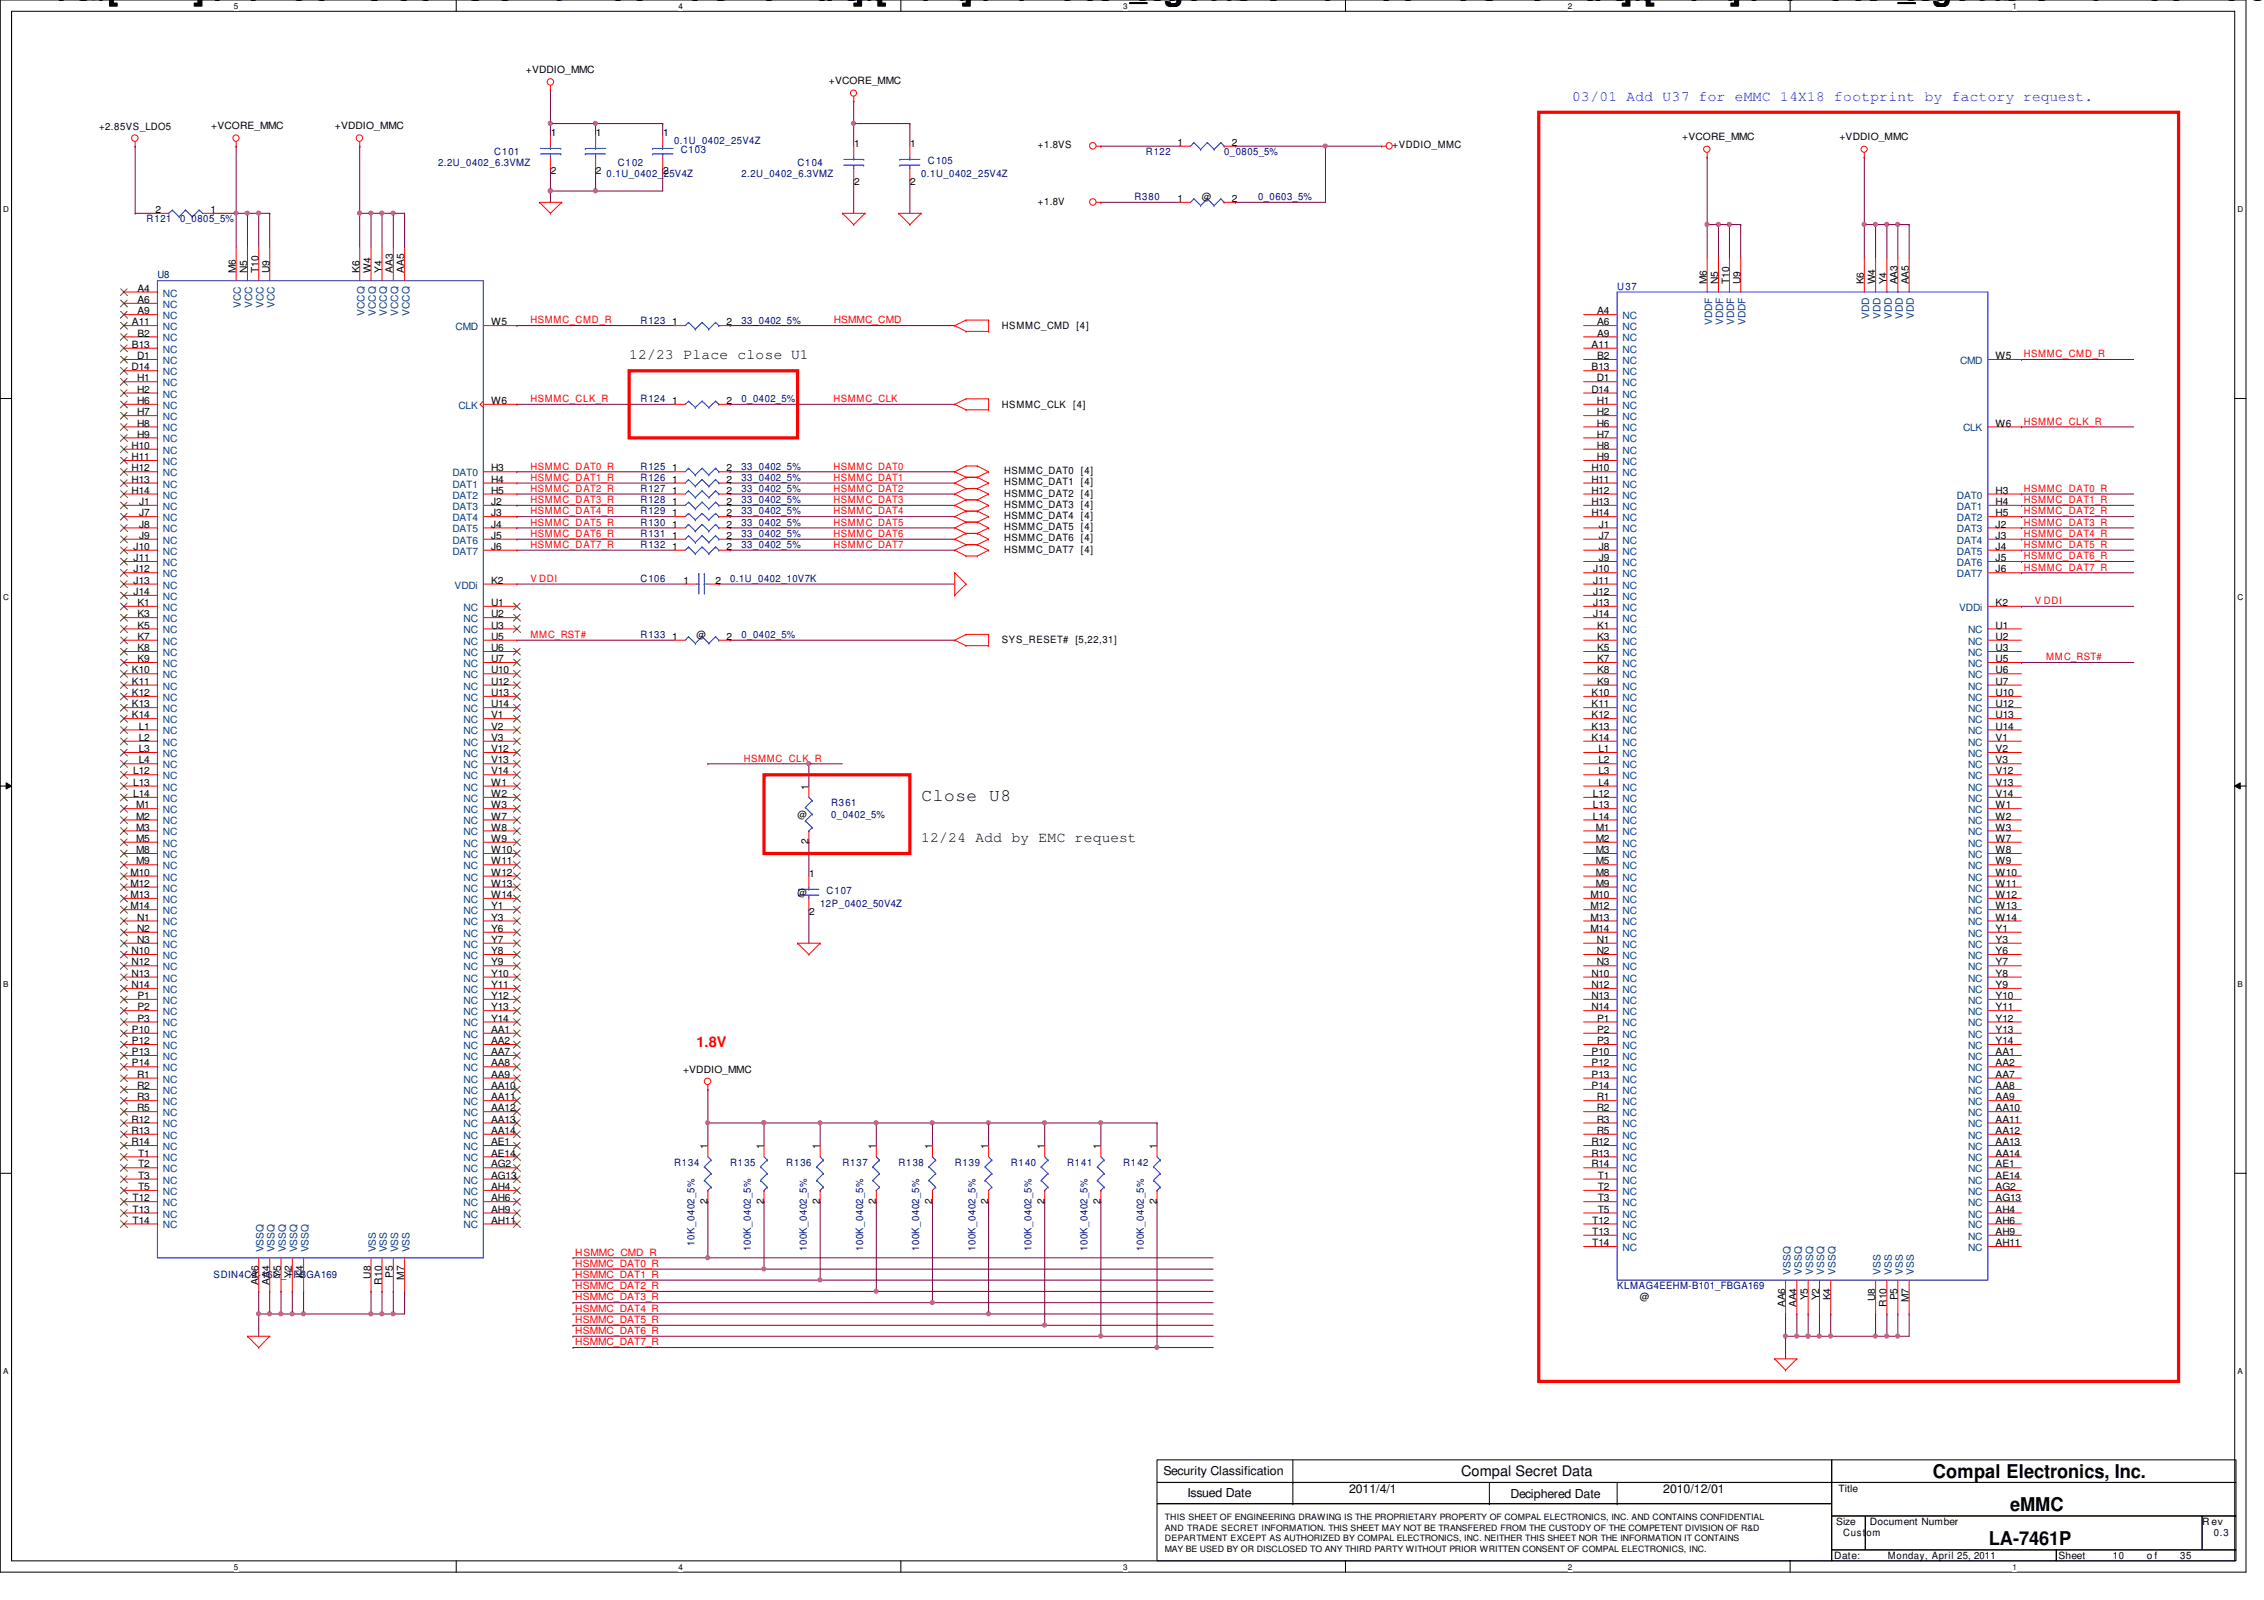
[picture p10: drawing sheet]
<svg xmlns="http://www.w3.org/2000/svg" width="297mm" height="210mm" viewBox="0 0 297 210" stroke-linecap="round" stroke-linejoin="round" font-family="sans-serif">
<defs><g id="words">
<g font-size="4.2">
<text x="4" y="0">Changed with the DEMO VERSION of CAD-KAS PDF-Editor (http://www.cadkas.com).</text>
<text x="104.8" y="0">Changed with the DEMO VERSION of CAD-KAS PDF-Editor (http://www.cadkas.com).</text>
<text x="205.6" y="0">Changed with the DEMO VERSION of CAD-KAS</text>
</g>
<g font-size="2.5">
<text x="253.6" y="193.8">Compal Electronics, Inc.</text>
<text x="260.9" y="202.7">LA-7461P</text>
<text x="263.7" y="198.3">eMMC</text>
</g>
<text font-size="2.3" x="120.9" y="105">Close U8</text>
<text font-size="1.9" fill="#00f" x="206.3" y="13.3">03/01 Add U37 for eMMC 14X18 footprint by factory request.</text>
<g font-size="1.9">
<text x="82.5" y="47.2">12/23 Place close U1</text>
<text x="120.9" y="110.5">12/24 Add by EMC request</text>
<text x="191.7" y="193.7">Compal Secret Data</text>
</g>
<text font-size="1.9" fill="#f00" x="91.4" y="137.3">1.8V</text>
<g font-size="1.6">
<text x="152.7" y="193.5">Security Classification</text>
<text x="155.8" y="196.3">Issued Date</text>
<text x="177" y="195.9">2011/4/1</text>
<text x="198.2" y="196.5">Deciphered Date</text>
<text x="218.2" y="195.9">2010/12/01</text>
</g>
<g font-size="1.3">
<text x="69" y="9.6">+VDDIO_MMC</text>
<text x="108.8" y="11">+VCORE_MMC</text>
<text x="13" y="17.1">+2.85VS_LDO5</text>
<text x="27.7" y="17">+VCORE_MMC</text>
<text x="43.9" y="17">+VDDIO_MMC</text>
<text x="72.3" y="17.9">1</text>
<text x="78.2" y="17.9">1</text>
<text x="87" y="17.9">1</text>
<text x="72.3" y="22.8">2</text>
<text x="78.2" y="22.8">2</text>
<text x="87" y="22.8">2</text>
<text x="112.1" y="19.3">1</text>
<text x="119.4" y="19.3">1</text>
<text x="136.2" y="19.5">+1.8VS</text>
<text x="154.5" y="19.1">1</text>
<text x="161.6" y="19.1">2</text>
<text x="182.7" y="19.5">+VDDIO_MMC</text>
<text x="220.7" y="18.4">+VCORE_MMC</text>
<text x="241.3" y="18.4">+VDDIO_MMC</text>
<text x="20.4" y="27.9">2</text>
<text x="27.6" y="27.9">1</text>
<text x="112.1" y="24.3">2</text>
<text x="119.4" y="24.3">2</text>
<text x="136.2" y="26.8">+1.8V</text>
<text x="154.5" y="26.5">1</text>
<text x="157.7" y="26.2">@</text>
<text x="161.6" y="26.5">2</text>
<text x="30.9" y="35.8" transform="rotate(-90 30.9 35.8)">M6</text>
<text x="32.4" y="35.8" transform="rotate(-90 32.4 35.8)">N5</text>
<text x="33.9" y="35.8" transform="rotate(-90 33.9 35.8)">T10</text>
<text x="35.3" y="35.8" transform="rotate(-90 35.3 35.8)">U9</text>
<text x="47.2" y="35.8" transform="rotate(-90 47.2 35.8)">K6</text>
<text x="48.6" y="35.8" transform="rotate(-90 48.6 35.8)">W4</text>
<text x="50.1" y="35.8" transform="rotate(-90 50.1 35.8)">Y4</text>
<text x="51.6" y="35.8" transform="rotate(-90 51.6 35.8)">AA3</text>
<text x="53" y="35.8" transform="rotate(-90 53 35.8)">AA5</text>
<text x="18" y="38.3">A4</text>
<text x="18" y="41.2">A9</text>
<text x="18" y="39.8">A6</text>
<text x="209.5" y="41.2">A4</text>
<text x="223.9" y="37.3" transform="rotate(-90 223.9 37.3)">M6</text>
<text x="225.4" y="37.3" transform="rotate(-90 225.4 37.3)">N5</text>
<text x="226.9" y="37.3" transform="rotate(-90 226.9 37.3)">T10</text>
<text x="228.3" y="37.3" transform="rotate(-90 228.3 37.3)">U9</text>
<text x="244.6" y="37.3" transform="rotate(-90 244.6 37.3)">K6</text>
<text x="246" y="37.3" transform="rotate(-90 246 37.3)">W4</text>
<text x="247.5" y="37.3" transform="rotate(-90 247.5 37.3)">Y4</text>
<text x="249" y="37.3" transform="rotate(-90 249 37.3)">AA3</text>
<text x="250.4" y="37.3" transform="rotate(-90 250.4 37.3)">AA5</text>
<text x="17.3" y="42.7">A11</text>
<text x="17.3" y="45.6">B13</text>
<text x="18" y="47.1">D1</text>
<text x="18" y="44.2">B2</text>
<text x="64.4" y="42.7">W5</text>
<text x="88.2" y="42.7">1</text>
<text x="95.3" y="42.7">2</text>
<text x="131.4" y="43.2">HSMMC_CMD</text>
<text x="141.2" y="43.2">[4]</text>
<text x="208.8" y="45.6">A11</text>
<text x="209.5" y="42.7">A6</text>
<text x="209.5" y="44.2">A9</text>
<text x="209.5" y="47.1">B2</text>
<text x="261.8" y="47.1">W5</text>
<text x="17.3" y="48.6">D14</text>
<text x="18" y="53">H6</text>
<text x="18" y="50">H1</text>
<text x="18" y="51.5">H2</text>
<text x="64.4" y="53">W6</text>
<text x="88.2" y="53">1</text>
<text x="95.3" y="53">2</text>
<text x="131.4" y="53.5">HSMMC_CLK</text>
<text x="140.8" y="53.5">[4]</text>
<text x="208.8" y="51.5">D14</text>
<text x="208.8" y="48.6">B13</text>
<text x="209.5" y="50">D1</text>
<text x="209.5" y="53">H1</text>
<text x="17.3" y="58.9">H10</text>
<text x="18" y="54.5">H7</text>
<text x="18" y="57.4">H9</text>
<text x="18" y="56">H8</text>
<text x="209.5" y="54.5">H2</text>
<text x="209.5" y="56">H6</text>
<text x="209.5" y="57.4">H7</text>
<text x="209.5" y="58.9">H8</text>
<text x="261.8" y="56">W6</text>
<text x="17.3" y="60.4">H11</text>
<text x="17.3" y="63.3">H13</text>
<text x="17.3" y="64.8">H14</text>
<text x="17.3" y="61.8">H12</text>
<text x="64.4" y="61.8">H3</text>
<text x="64.4" y="63.3">H4</text>
<text x="64.4" y="64.8">H5</text>
<text x="88.2" y="63.3">1</text>
<text x="88.2" y="64.8">1</text>
<text x="88.2" y="61.8">1</text>
<text x="95.3" y="63.3">2</text>
<text x="95.3" y="64.8">2</text>
<text x="95.3" y="61.8">2</text>
<text x="131.7" y="63.7">HSMMC_DAT1 [4]</text>
<text x="131.7" y="65.2">HSMMC_DAT2 [4]</text>
<text x="131.7" y="62.2">HSMMC_DAT0 [4]</text>
<text x="208.8" y="61.8">H10</text>
<text x="208.8" y="63.3">H11</text>
<text x="208.8" y="64.8">H12</text>
<text x="209.5" y="60.4">H9</text>
<text x="261.8" y="64.8">H3</text>
<text x="18.2" y="67.7">J7</text>
<text x="18.2" y="69.2">J8</text>
<text x="18.2" y="70.7">J9</text>
<text x="18.2" y="66.3">J1</text>
<text x="64.4" y="66.3">J2</text>
<text x="64.4" y="67.7">J3</text>
<text x="64.4" y="69.2">J4</text>
<text x="64.4" y="70.7">J5</text>
<text x="88.2" y="69.2">1</text>
<text x="88.2" y="66.3">1</text>
<text x="88.2" y="70.7">1</text>
<text x="88.2" y="67.7">1</text>
<text x="95.3" y="69.2">2</text>
<text x="95.3" y="66.3">2</text>
<text x="95.3" y="70.7">2</text>
<text x="95.3" y="67.7">2</text>
<text x="131.7" y="66.6">HSMMC_DAT3 [4]</text>
<text x="131.7" y="68.1">HSMMC_DAT4 [4]</text>
<text x="131.7" y="69.6">HSMMC_DAT5 [4]</text>
<text x="131.7" y="71">HSMMC_DAT6 [4]</text>
<text x="208.8" y="66.3">H13</text>
<text x="208.8" y="67.7">H14</text>
<text x="209.8" y="69.2">J1</text>
<text x="209.8" y="70.7">J7</text>
<text x="261.8" y="69.2">J2</text>
<text x="261.8" y="66.3">H4</text>
<text x="261.8" y="67.7">H5</text>
<text x="261.8" y="70.7">J3</text>
<text x="17.5" y="72.1">J10</text>
<text x="17.5" y="73.6">J11</text>
<text x="17.5" y="75.1">J12</text>
<text x="17.5" y="76.6">J13</text>
<text x="64.4" y="72.1">J6</text>
<text x="64.4" y="76.6">K2</text>
<text x="88.2" y="72.1">1</text>
<text x="89.7" y="76.6">1</text>
<text x="93.9" y="76.6">2</text>
<text x="95.3" y="72.1">2</text>
<text x="131.7" y="72.5">HSMMC_DAT7 [4]</text>
<text x="209" y="75.1">J10</text>
<text x="209" y="76.6">J11</text>
<text x="209.8" y="72.1">J8</text>
<text x="209.8" y="73.6">J9</text>
<text x="261.8" y="72.1">J4</text>
<text x="261.8" y="73.6">J5</text>
<text x="261.8" y="75.1">J6</text>
<text x="17.5" y="78.1">J14</text>
<text x="18" y="79.5">K1</text>
<text x="18" y="81">K3</text>
<text x="18" y="82.5">K5</text>
<text x="18" y="83.9">K7</text>
<text x="64.4" y="79.5">U1</text>
<text x="64.4" y="81">U2</text>
<text x="64.4" y="82.5">U3</text>
<text x="64.4" y="83.9">U5</text>
<text x="88.2" y="83.9">1</text>
<text x="91.4" y="83.7">@</text>
<text x="95.3" y="83.9">2</text>
<text x="209" y="78.1">J12</text>
<text x="209" y="79.5">J13</text>
<text x="209" y="81">J14</text>
<text x="209.5" y="82.5">K1</text>
<text x="209.5" y="83.9">K3</text>
<text x="261.8" y="79.5">K2</text>
<text x="261.8" y="82.5">U1</text>
<text x="261.8" y="83.9">U2</text>
<text x="17.3" y="88.3">K10</text>
<text x="17.3" y="89.8">K11</text>
<text x="18" y="85.4">K8</text>
<text x="18" y="86.9">K9</text>
<text x="64.4" y="85.4">U6</text>
<text x="64.4" y="86.9">U7</text>
<text x="64.4" y="88.3">U10</text>
<text x="64.4" y="89.8">U12</text>
<text x="131.4" y="84.4">SYS_RESET# [5,22,31]</text>
<text x="209.5" y="86.9">K7</text>
<text x="209.5" y="85.4">K5</text>
<text x="209.5" y="88.3">K8</text>
<text x="209.5" y="89.8">K9</text>
<text x="261.8" y="85.4">U3</text>
<text x="261.8" y="86.9">U5</text>
<text x="261.8" y="88.3">U6</text>
<text x="261.8" y="89.8">U7</text>
<text x="17.3" y="91.3">K12</text>
<text x="17.3" y="92.8">K13</text>
<text x="17.3" y="94.2">K14</text>
<text x="18.2" y="95.7">L1</text>
<text x="64.4" y="91.3">U13</text>
<text x="64.4" y="92.8">U14</text>
<text x="64.4" y="94.2">V1</text>
<text x="64.4" y="95.7">V2</text>
<text x="208.8" y="91.3">K10</text>
<text x="208.8" y="92.8">K11</text>
<text x="208.8" y="94.2">K12</text>
<text x="208.8" y="95.7">K13</text>
<text x="261.8" y="91.3">U10</text>
<text x="261.8" y="92.8">U12</text>
<text x="261.8" y="94.2">U13</text>
<text x="261.8" y="95.7">U14</text>
<text x="17.5" y="101.6">L12</text>
<text x="18.2" y="97.2">L2</text>
<text x="18.2" y="98.7">L3</text>
<text x="18.2" y="100.2">L4</text>
<text x="64.4" y="97.2">V3</text>
<text x="64.4" y="98.7">V12</text>
<text x="64.4" y="100.2">V13</text>
<text x="64.4" y="101.6">V14</text>
<text x="208.8" y="97.2">K14</text>
<text x="209.7" y="98.7">L1</text>
<text x="209.7" y="100.2">L2</text>
<text x="209.7" y="101.6">L3</text>
<text x="261.8" y="97.2">V1</text>
<text x="261.8" y="98.7">V2</text>
<text x="261.8" y="100.2">V3</text>
<text x="261.8" y="101.6">V12</text>
<text x="17.5" y="103.1">L13</text>
<text x="17.5" y="104.6">L14</text>
<text x="17.9" y="106">M1</text>
<text x="17.9" y="107.5">M2</text>
<text x="64.4" y="103.1">W1</text>
<text x="64.4" y="104.6">W2</text>
<text x="64.4" y="106">W3</text>
<text x="64.4" y="107.5">W7</text>
<text x="104.6" y="107.3">@</text>
<text x="106.1" y="103.6" transform="rotate(-90 106.1 103.6)">1</text>
<text x="209" y="104.6">L12</text>
<text x="209" y="106">L13</text>
<text x="209" y="107.5">L14</text>
<text x="209.7" y="103.1">L4</text>
<text x="261.8" y="106">W1</text>
<text x="261.8" y="107.5">W2</text>
<text x="261.8" y="103.1">V13</text>
<text x="261.8" y="104.6">V14</text>
<text x="17.9" y="109">M3</text>
<text x="17.9" y="110.4">M5</text>
<text x="17.9" y="111.9">M8</text>
<text x="17.9" y="113.4">M9</text>
<text x="64.4" y="109">W8</text>
<text x="64.4" y="110.4">W9</text>
<text x="64.4" y="111.9">W10</text>
<text x="64.4" y="113.4">W11</text>
<text x="106.1" y="110.8" transform="rotate(-90 106.1 110.8)">2</text>
<text x="209.4" y="109">M1</text>
<text x="209.4" y="110.4">M2</text>
<text x="209.4" y="111.9">M3</text>
<text x="209.4" y="113.4">M5</text>
<text x="261.8" y="109">W3</text>
<text x="261.8" y="110.4">W7</text>
<text x="261.8" y="111.9">W8</text>
<text x="261.8" y="113.4">W9</text>
<text x="17.1" y="114.9">M10</text>
<text x="17.1" y="116.3">M12</text>
<text x="17.1" y="117.8">M13</text>
<text x="17.1" y="119.3">M14</text>
<text x="64.4" y="114.9">W12</text>
<text x="64.4" y="116.3">W13</text>
<text x="64.4" y="117.8">W14</text>
<text x="64.4" y="119.3">Y1</text>
<text x="104.6" y="117.6">@</text>
<text x="106.2" y="115.1">1</text>
<text x="208.7" y="117.8">M10</text>
<text x="208.7" y="119.3">M12</text>
<text x="209.4" y="114.9">M8</text>
<text x="209.4" y="116.3">M9</text>
<text x="261.8" y="114.9">W10</text>
<text x="261.8" y="116.3">W11</text>
<text x="261.8" y="117.8">W12</text>
<text x="261.8" y="119.3">W13</text>
<text x="17.3" y="125.2">N10</text>
<text x="18" y="120.8">N1</text>
<text x="18" y="122.3">N2</text>
<text x="18" y="123.7">N3</text>
<text x="64.4" y="120.8">Y3</text>
<text x="64.4" y="122.3">Y6</text>
<text x="64.4" y="123.7">Y7</text>
<text x="64.4" y="125.2">Y8</text>
<text x="106.2" y="120.1">2</text>
<text x="208.7" y="120.8">M13</text>
<text x="208.7" y="122.3">M14</text>
<text x="209.5" y="123.7">N1</text>
<text x="209.5" y="125.2">N2</text>
<text x="261.8" y="122.3">Y1</text>
<text x="261.8" y="123.7">Y3</text>
<text x="261.8" y="125.2">Y6</text>
<text x="261.8" y="120.8">W14</text>
<text x="17.3" y="126.7">N12</text>
<text x="17.3" y="128.1">N13</text>
<text x="17.3" y="129.6">N14</text>
<text x="18" y="131.1">P1</text>
<text x="64.4" y="126.7">Y9</text>
<text x="64.4" y="128.1">Y10</text>
<text x="64.4" y="129.6">Y11</text>
<text x="64.4" y="131.1">Y12</text>
<text x="208.8" y="128.1">N10</text>
<text x="208.8" y="129.6">N12</text>
<text x="208.8" y="131.1">N13</text>
<text x="209.5" y="126.7">N3</text>
<text x="261.8" y="126.7">Y7</text>
<text x="261.8" y="128.1">Y8</text>
<text x="261.8" y="129.6">Y9</text>
<text x="261.8" y="131.1">Y10</text>
<text x="17.3" y="135.5">P10</text>
<text x="17.3" y="137">P12</text>
<text x="18" y="132.5">P2</text>
<text x="18" y="134">P3</text>
<text x="64.4" y="132.5">Y13</text>
<text x="64.4" y="134">Y14</text>
<text x="64.4" y="135.5">AA1</text>
<text x="64.4" y="137">AA2</text>
<text x="208.8" y="132.5">N14</text>
<text x="209.5" y="134">P1</text>
<text x="209.5" y="135.5">P2</text>
<text x="209.5" y="137">P3</text>
<text x="261.8" y="132.5">Y11</text>
<text x="261.8" y="134">Y12</text>
<text x="261.8" y="135.5">Y13</text>
<text x="261.8" y="137">Y14</text>
<text x="17.3" y="138.4">P13</text>
<text x="17.3" y="139.9">P14</text>
<text x="18" y="141.4">R1</text>
<text x="18" y="142.9">R2</text>
<text x="64.4" y="138.4">AA7</text>
<text x="64.4" y="139.9">AA8</text>
<text x="64.4" y="141.4">AA9</text>
<text x="64.4" y="142.9">AA10</text>
<text x="89.6" y="140.7">+VDDIO_MMC</text>
<text x="208.8" y="138.4">P10</text>
<text x="208.8" y="139.9">P12</text>
<text x="208.8" y="141.4">P13</text>
<text x="208.8" y="142.9">P14</text>
<text x="261.8" y="138.4">AA1</text>
<text x="261.8" y="139.9">AA2</text>
<text x="261.8" y="141.4">AA7</text>
<text x="261.8" y="142.9">AA8</text>
<text x="17.3" y="147.3">R12</text>
<text x="17.3" y="148.8">R13</text>
<text x="18" y="144.4">R3</text>
<text x="18" y="145.8">R5</text>
<text x="64.4" y="144.4">AA11</text>
<text x="64.4" y="145.8">AA12</text>
<text x="64.4" y="147.3">AA13</text>
<text x="64.4" y="148.8">AA14</text>
<text x="209.5" y="144.4">R1</text>
<text x="209.5" y="145.8">R2</text>
<text x="209.5" y="147.3">R3</text>
<text x="209.5" y="148.8">R5</text>
<text x="261.8" y="144.4">AA9</text>
<text x="261.8" y="145.8">AA10</text>
<text x="261.8" y="147.3">AA11</text>
<text x="261.8" y="148.8">AA12</text>
<text x="17.3" y="150.2">R14</text>
<text x="18.1" y="151.7">T1</text>
<text x="18.1" y="153.2">T2</text>
<text x="18.1" y="154.6">T3</text>
<text x="64.4" y="151.7">AE14</text>
<text x="64.4" y="153.2">AG2</text>
<text x="64.4" y="150.2">AE1</text>
<text x="64.4" y="154.6">AG13</text>
<text x="92.8" y="150.7" transform="rotate(-90 92.8 150.7)">1</text>
<text x="100.2" y="150.7" transform="rotate(-90 100.2 150.7)">1</text>
<text x="107.6" y="150.7" transform="rotate(-90 107.6 150.7)">1</text>
<text x="114.9" y="150.7" transform="rotate(-90 114.9 150.7)">1</text>
<text x="122.3" y="150.7" transform="rotate(-90 122.3 150.7)">1</text>
<text x="129.7" y="150.7" transform="rotate(-90 129.7 150.7)">1</text>
<text x="137" y="150.7" transform="rotate(-90 137 150.7)">1</text>
<text x="144.4" y="150.7" transform="rotate(-90 144.4 150.7)">1</text>
<text x="151.8" y="150.7" transform="rotate(-90 151.8 150.7)">1</text>
<text x="208.8" y="150.2">R12</text>
<text x="208.8" y="151.7">R13</text>
<text x="208.8" y="153.2">R14</text>
<text x="209.6" y="154.6">T1</text>
<text x="261.8" y="150.2">AA13</text>
<text x="261.8" y="151.7">AA14</text>
<text x="261.8" y="153.2">AE1</text>
<text x="261.8" y="154.6">AE14</text>
<text x="17.4" y="157.6">T12</text>
<text x="17.4" y="159.1">T13</text>
<text x="17.4" y="160.5">T14</text>
<text x="18.1" y="156.1">T5</text>
<text x="64.4" y="156.1">AH4</text>
<text x="64.4" y="157.6">AH6</text>
<text x="64.4" y="159.1">AH9</text>
<text x="64.4" y="160.5">AH11</text>
<text x="92.8" y="157.9" transform="rotate(-90 92.8 157.9)">2</text>
<text x="100.2" y="157.9" transform="rotate(-90 100.2 157.9)">2</text>
<text x="107.6" y="157.9" transform="rotate(-90 107.6 157.9)">2</text>
<text x="114.9" y="157.9" transform="rotate(-90 114.9 157.9)">2</text>
<text x="122.3" y="157.9" transform="rotate(-90 122.3 157.9)">2</text>
<text x="129.7" y="157.9" transform="rotate(-90 129.7 157.9)">2</text>
<text x="137" y="157.9" transform="rotate(-90 137 157.9)">2</text>
<text x="144.4" y="157.9" transform="rotate(-90 144.4 157.9)">2</text>
<text x="151.8" y="157.9" transform="rotate(-90 151.8 157.9)">2</text>
<text x="208.9" y="160.5">T12</text>
<text x="209.6" y="156.1">T2</text>
<text x="209.6" y="157.6">T3</text>
<text x="209.6" y="159.1">T5</text>
<text x="261.8" y="159.1">AH4</text>
<text x="261.8" y="160.5">AH6</text>
<text x="261.8" y="156.1">AG2</text>
<text x="261.8" y="157.6">AG13</text>
<text x="36.8" y="167.7" transform="rotate(-90 36.8 167.7)">Y5</text>
<text x="38.3" y="167.7" transform="rotate(-90 38.3 167.7)">Y2</text>
<text x="39.8" y="167.7" transform="rotate(-90 39.8 167.7)">K4</text>
<text x="48.6" y="167.8" transform="rotate(-90 48.6 167.8)">U8</text>
<text x="51.6" y="167.7" transform="rotate(-90 51.6 167.7)">P5</text>
<text x="53" y="167.9" transform="rotate(-90 53 167.9)">M7</text>
<text x="208.9" y="162">T13</text>
<text x="208.9" y="163.5">T14</text>
<text x="261.8" y="163.5">AH11</text>
<text x="261.8" y="162">AH9</text>
<text x="33.9" y="168.6" transform="rotate(-90 33.9 168.6)">AA6</text>
<text x="35.3" y="168.6" transform="rotate(-90 35.3 168.6)">AA4</text>
<text x="50.1" y="168.5" transform="rotate(-90 50.1 168.5)">R10</text>
<text x="215.1" y="170.6">@</text>
<text x="234.2" y="171.5" transform="rotate(-90 234.2 171.5)">AA6</text>
<text x="235.7" y="171.5" transform="rotate(-90 235.7 171.5)">AA4</text>
<text x="237.2" y="170.6" transform="rotate(-90 237.2 170.6)">Y5</text>
<text x="238.7" y="170.6" transform="rotate(-90 238.7 170.6)">Y2</text>
<text x="240.2" y="170.6" transform="rotate(-90 240.2 170.6)">K4</text>
<text x="246" y="170.7" transform="rotate(-90 246 170.7)">U8</text>
<text x="247.5" y="171.4" transform="rotate(-90 247.5 171.4)">R10</text>
<text x="249" y="170.6" transform="rotate(-90 249 170.6)">P5</text>
<text x="250.4" y="170.8" transform="rotate(-90 250.4 170.8)">M7</text>
<text x="241.2" y="195.8">Title</text>
<text x="240.9" y="200.1">Size</text>
<text x="241.8" y="201.5">Custom</text>
<text x="245.3" y="200.1">Document Number</text>
<text x="288.9" y="200.1">R ev</text>
<text x="290.4" y="201.5">0.3</text>
<text x="240.7" y="204.5">Date:</text>
<text x="247.7" y="204.5">Monday, April 25, 2011</text>
<text x="270.1" y="204.5">Sheet</text>
<text x="277.2" y="204.5">10</text>
<text x="281.7" y="204.5">o f</text>
<text x="286" y="204.5">35</text>
</g>
<g font-size="1.3" fill="#000080">
<text x="57.5" y="21.8">2.2U_0402_6.3VMZ</text>
<text x="64.9" y="20.4">C101</text>
<text x="79.6" y="23.3">0.1U_0402_25V4Z</text>
<text x="81.1" y="21.8">C102</text>
<text x="88.4" y="18.9">0.1U_0402_25V4Z</text>
<text x="89.3" y="20.1">C103</text>
<text x="97.3" y="23.3">2.2U_0402_6.3VMZ</text>
<text x="104.6" y="21.8">C104</text>
<text x="120.9" y="23.3">0.1U_0402_25V4Z</text>
<text x="121.7" y="21.5">C105</text>
<text x="150.3" y="20.4">R122</text>
<text x="160.6" y="20.4">0_0805_5%</text>
<text x="19.2" y="29.2">R121</text>
<text x="23.6" y="29.2">0_0805_5%</text>
<text x="148.8" y="26.2">R380</text>
<text x="165.1" y="26.2">0_0603_5%</text>
<text x="20.7" y="36.5">U8</text>
<text x="212.2" y="38">U37</text>
<text x="84" y="42.5">R123</text>
<text x="97.3" y="42.5">33_0402_5%</text>
<text x="84" y="52.7">R124</text>
<text x="97.3" y="52.7">0_0402_5%</text>
<text x="84" y="63.1">R126</text>
<text x="84" y="64.6">R127</text>
<text x="84" y="61.6">R125</text>
<text x="84" y="66">R128</text>
<text x="97.3" y="63.1">33_0402_5%</text>
<text x="97.3" y="64.6">33_0402_5%</text>
<text x="97.3" y="61.6">33_0402_5%</text>
<text x="97.3" y="66">33_0402_5%</text>
<text x="84" y="69">R130</text>
<text x="84" y="71.9">R132</text>
<text x="84" y="70.4">R131</text>
<text x="84" y="67.5">R129</text>
<text x="97.3" y="69">33_0402_5%</text>
<text x="97.3" y="71.9">33_0402_5%</text>
<text x="97.3" y="70.4">33_0402_5%</text>
<text x="97.3" y="67.5">33_0402_5%</text>
<text x="84" y="76.3">C106</text>
<text x="95.8" y="76.3">0.1U_0402_10V7K</text>
<text x="84" y="83.7">R133</text>
<text x="97.3" y="83.7">0_0402_5%</text>
<text x="109" y="105.8">R361</text>
<text x="109" y="107.3">0_0402_5%</text>
<text x="107.6" y="119">12P_0402_50V4Z</text>
<text x="108.5" y="117.3">C107</text>
<text x="88.4" y="153">R134</text>
<text x="95.8" y="153">R135</text>
<text x="103.2" y="153">R136</text>
<text x="110.5" y="153">R137</text>
<text x="117.9" y="153">R138</text>
<text x="125.3" y="153">R139</text>
<text x="132.6" y="153">R140</text>
<text x="140" y="153">R141</text>
<text x="147.4" y="153">R142</text>
<text x="28" y="167.7">SDIN4C2-16G_TFBGA169</text>
<text x="91.1" y="163.4" transform="rotate(-90 91.1 163.4)">10K_0402_5%</text>
<text x="98.5" y="164.1" transform="rotate(-90 98.5 164.1)">100K_0402_5%</text>
<text x="105.9" y="164.1" transform="rotate(-90 105.9 164.1)">100K_0402_5%</text>
<text x="113.2" y="164.1" transform="rotate(-90 113.2 164.1)">100K_0402_5%</text>
<text x="120.6" y="164.1" transform="rotate(-90 120.6 164.1)">100K_0402_5%</text>
<text x="128" y="164.1" transform="rotate(-90 128 164.1)">100K_0402_5%</text>
<text x="135.3" y="164.1" transform="rotate(-90 135.3 164.1)">100K_0402_5%</text>
<text x="142.7" y="164.1" transform="rotate(-90 142.7 164.1)">100K_0402_5%</text>
<text x="150.1" y="164.1" transform="rotate(-90 150.1 164.1)">100K_0402_5%</text>
<text x="212.2" y="169.1">KLMAG4EEHM-B101_FBGA169</text>
</g>
<g font-size="1.3" fill="#004080">
<text x="21.4" y="38.9">NC</text>
<text x="21.4" y="41.9">NC</text>
<text x="21.4" y="40.4">NC</text>
<text x="31.6" y="40.4" transform="rotate(-90 31.6 40.4)">VCC</text>
<text x="33.1" y="40.4" transform="rotate(-90 33.1 40.4)">VCC</text>
<text x="34.6" y="40.4" transform="rotate(-90 34.6 40.4)">VCC</text>
<text x="36" y="40.4" transform="rotate(-90 36 40.4)">VCC</text>
<text x="47.8" y="41.4" transform="rotate(-90 47.8 41.4)">VCCQ</text>
<text x="49.3" y="41.4" transform="rotate(-90 49.3 41.4)">VCCQ</text>
<text x="50.8" y="41.4" transform="rotate(-90 50.8 41.4)">VCCQ</text>
<text x="52.2" y="41.4" transform="rotate(-90 52.2 41.4)">VCCQ</text>
<text x="53.7" y="41.4" transform="rotate(-90 53.7 41.4)">VCCQ</text>
<text x="212.9" y="41.9">NC</text>
<text x="245.2" y="41.9" transform="rotate(-90 245.2 41.9)">VDD</text>
<text x="246.7" y="41.9" transform="rotate(-90 246.7 41.9)">VDD</text>
<text x="248.2" y="41.9" transform="rotate(-90 248.2 41.9)">VDD</text>
<text x="249.6" y="41.9" transform="rotate(-90 249.6 41.9)">VDD</text>
<text x="251.1" y="41.9" transform="rotate(-90 251.1 41.9)">VDD</text>
<text x="21.4" y="43.3">NC</text>
<text x="21.4" y="46.3">NC</text>
<text x="21.4" y="44.8">NC</text>
<text x="21.4" y="47.8">NC</text>
<text x="59.8" y="43.3">CMD</text>
<text x="212.9" y="43.3">NC</text>
<text x="212.9" y="44.8">NC</text>
<text x="212.9" y="46.3">NC</text>
<text x="212.9" y="47.8">NC</text>
<text x="224.6" y="42.7" transform="rotate(-90 224.6 42.7)">VDDF</text>
<text x="226.1" y="42.7" transform="rotate(-90 226.1 42.7)">VDDF</text>
<text x="227.5" y="42.7" transform="rotate(-90 227.5 42.7)">VDDF</text>
<text x="229" y="42.7" transform="rotate(-90 229 42.7)">VDDF</text>
<text x="257.2" y="47.8">CMD</text>
<text x="21.4" y="53.6">NC</text>
<text x="21.4" y="49.2">NC</text>
<text x="21.4" y="50.7">NC</text>
<text x="21.4" y="52.2">NC</text>
<text x="60.2" y="53.6">CLK</text>
<text x="212.9" y="49.2">NC</text>
<text x="212.9" y="50.7">NC</text>
<text x="212.9" y="52.2">NC</text>
<text x="212.9" y="53.6">NC</text>
<text x="21.4" y="55.1">NC</text>
<text x="21.4" y="59.5">NC</text>
<text x="21.4" y="58">NC</text>
<text x="21.4" y="56.6">NC</text>
<text x="212.9" y="55.1">NC</text>
<text x="212.9" y="56.6">NC</text>
<text x="212.9" y="58">NC</text>
<text x="212.9" y="59.5">NC</text>
<text x="257.6" y="56.6">CLK</text>
<text x="21.4" y="61">NC</text>
<text x="21.4" y="64">NC</text>
<text x="21.4" y="65.4">NC</text>
<text x="21.4" y="62.5">NC</text>
<text x="59.3" y="62.5">DAT0</text>
<text x="59.3" y="64">DAT1</text>
<text x="59.3" y="65.4">DAT2</text>
<text x="212.9" y="61">NC</text>
<text x="212.9" y="62.5">NC</text>
<text x="212.9" y="64">NC</text>
<text x="212.9" y="65.4">NC</text>
<text x="256.7" y="65.4">DAT0</text>
<text x="21.4" y="68.4">NC</text>
<text x="21.4" y="69.8">NC</text>
<text x="21.4" y="71.3">NC</text>
<text x="21.4" y="66.9">NC</text>
<text x="59.3" y="66.9">DAT3</text>
<text x="59.3" y="68.4">DAT4</text>
<text x="59.3" y="69.8">DAT5</text>
<text x="59.3" y="71.3">DAT6</text>
<text x="212.9" y="66.9">NC</text>
<text x="212.9" y="68.4">NC</text>
<text x="212.9" y="69.8">NC</text>
<text x="212.9" y="71.3">NC</text>
<text x="256.7" y="69.8">DAT3</text>
<text x="256.7" y="66.9">DAT1</text>
<text x="256.7" y="68.4">DAT2</text>
<text x="256.7" y="71.3">DAT4</text>
<text x="21.4" y="72.8">NC</text>
<text x="21.4" y="74.3">NC</text>
<text x="21.4" y="75.7">NC</text>
<text x="21.4" y="77.2">NC</text>
<text x="59.3" y="72.8">DAT7</text>
<text x="59.6" y="77.2">VDDi</text>
<text x="212.9" y="72.8">NC</text>
<text x="212.9" y="74.3">NC</text>
<text x="212.9" y="75.7">NC</text>
<text x="212.9" y="77.2">NC</text>
<text x="256.7" y="72.8">DAT5</text>
<text x="256.7" y="74.3">DAT6</text>
<text x="256.7" y="75.7">DAT7</text>
<text x="21.4" y="78.7">NC</text>
<text x="21.4" y="80.1">NC</text>
<text x="21.4" y="81.6">NC</text>
<text x="21.4" y="83.1">NC</text>
<text x="60.8" y="80.1">NC</text>
<text x="60.8" y="81.6">NC</text>
<text x="60.8" y="83.1">NC</text>
<text x="212.9" y="78.7">NC</text>
<text x="212.9" y="80.1">NC</text>
<text x="212.9" y="81.6">NC</text>
<text x="212.9" y="83.1">NC</text>
<text x="257" y="80.1">VDDi</text>
<text x="258.2" y="83.1">NC</text>
<text x="21.4" y="84.6">NC</text>
<text x="21.4" y="86.1">NC</text>
<text x="21.4" y="87.5">NC</text>
<text x="21.4" y="89">NC</text>
<text x="60.8" y="84.6">NC</text>
<text x="60.8" y="86.1">NC</text>
<text x="60.8" y="87.5">NC</text>
<text x="60.8" y="89">NC</text>
<text x="212.9" y="84.6">NC</text>
<text x="212.9" y="87.5">NC</text>
<text x="212.9" y="86.1">NC</text>
<text x="212.9" y="89">NC</text>
<text x="258.2" y="84.6">NC</text>
<text x="258.2" y="86.1">NC</text>
<text x="258.2" y="87.5">NC</text>
<text x="258.2" y="89">NC</text>
<text x="21.4" y="90.5">NC</text>
<text x="21.4" y="91.9">NC</text>
<text x="21.4" y="93.4">NC</text>
<text x="21.4" y="94.9">NC</text>
<text x="60.8" y="90.5">NC</text>
<text x="60.8" y="91.9">NC</text>
<text x="60.8" y="93.4">NC</text>
<text x="60.8" y="94.9">NC</text>
<text x="212.9" y="90.5">NC</text>
<text x="212.9" y="91.9">NC</text>
<text x="212.9" y="93.4">NC</text>
<text x="212.9" y="94.9">NC</text>
<text x="258.2" y="90.5">NC</text>
<text x="258.2" y="91.9">NC</text>
<text x="258.2" y="93.4">NC</text>
<text x="258.2" y="94.9">NC</text>
<text x="21.4" y="96.4">NC</text>
<text x="21.4" y="97.8">NC</text>
<text x="21.4" y="99.3">NC</text>
<text x="21.4" y="100.8">NC</text>
<text x="60.8" y="96.4">NC</text>
<text x="60.8" y="97.8">NC</text>
<text x="60.8" y="99.3">NC</text>
<text x="60.8" y="100.8">NC</text>
<text x="212.9" y="96.4">NC</text>
<text x="212.9" y="97.8">NC</text>
<text x="212.9" y="99.3">NC</text>
<text x="212.9" y="100.8">NC</text>
<text x="258.2" y="96.4">NC</text>
<text x="258.2" y="97.8">NC</text>
<text x="258.2" y="99.3">NC</text>
<text x="258.2" y="100.8">NC</text>
<text x="21.4" y="102.2">NC</text>
<text x="21.4" y="103.7">NC</text>
<text x="21.4" y="105.2">NC</text>
<text x="21.4" y="106.7">NC</text>
<text x="60.8" y="102.2">NC</text>
<text x="60.8" y="103.7">NC</text>
<text x="60.8" y="105.2">NC</text>
<text x="60.8" y="106.7">NC</text>
<text x="212.9" y="102.2">NC</text>
<text x="212.9" y="103.7">NC</text>
<text x="212.9" y="105.2">NC</text>
<text x="212.9" y="106.7">NC</text>
<text x="258.2" y="106.7">NC</text>
<text x="258.2" y="102.2">NC</text>
<text x="258.2" y="103.7">NC</text>
<text x="258.2" y="105.2">NC</text>
<text x="21.4" y="108.2">NC</text>
<text x="21.4" y="109.6">NC</text>
<text x="21.4" y="111.1">NC</text>
<text x="21.4" y="112.6">NC</text>
<text x="60.8" y="108.2">NC</text>
<text x="60.8" y="109.6">NC</text>
<text x="60.8" y="111.1">NC</text>
<text x="60.8" y="112.6">NC</text>
<text x="212.9" y="108.2">NC</text>
<text x="212.9" y="109.6">NC</text>
<text x="212.9" y="111.1">NC</text>
<text x="212.9" y="112.6">NC</text>
<text x="258.2" y="108.2">NC</text>
<text x="258.2" y="109.6">NC</text>
<text x="258.2" y="111.1">NC</text>
<text x="258.2" y="112.6">NC</text>
<text x="21.4" y="114">NC</text>
<text x="21.4" y="115.5">NC</text>
<text x="21.4" y="117">NC</text>
<text x="21.4" y="118.4">NC</text>
<text x="21.4" y="119.9">NC</text>
<text x="60.8" y="114">NC</text>
<text x="60.8" y="115.5">NC</text>
<text x="60.8" y="117">NC</text>
<text x="60.8" y="118.4">NC</text>
<text x="60.8" y="119.9">NC</text>
<text x="212.9" y="114">NC</text>
<text x="212.9" y="115.5">NC</text>
<text x="212.9" y="117">NC</text>
<text x="212.9" y="118.4">NC</text>
<text x="212.9" y="119.9">NC</text>
<text x="258.2" y="114">NC</text>
<text x="258.2" y="115.5">NC</text>
<text x="258.2" y="117">NC</text>
<text x="258.2" y="118.4">NC</text>
<text x="258.2" y="119.9">NC</text>
<text x="21.4" y="121.4">NC</text>
<text x="21.4" y="122.9">NC</text>
<text x="21.4" y="124.3">NC</text>
<text x="21.4" y="125.8">NC</text>
<text x="60.8" y="121.4">NC</text>
<text x="60.8" y="122.9">NC</text>
<text x="60.8" y="124.3">NC</text>
<text x="60.8" y="125.8">NC</text>
<text x="212.9" y="121.4">NC</text>
<text x="212.9" y="122.9">NC</text>
<text x="212.9" y="124.3">NC</text>
<text x="212.9" y="125.8">NC</text>
<text x="258.2" y="122.9">NC</text>
<text x="258.2" y="124.3">NC</text>
<text x="258.2" y="125.8">NC</text>
<text x="258.2" y="121.4">NC</text>
<text x="21.4" y="127.3">NC</text>
<text x="21.4" y="128.8">NC</text>
<text x="21.4" y="130.3">NC</text>
<text x="21.4" y="131.7">NC</text>
<text x="60.8" y="127.3">NC</text>
<text x="60.8" y="128.8">NC</text>
<text x="60.8" y="130.3">NC</text>
<text x="60.8" y="131.7">NC</text>
<text x="212.9" y="127.3">NC</text>
<text x="212.9" y="128.8">NC</text>
<text x="212.9" y="130.3">NC</text>
<text x="212.9" y="131.7">NC</text>
<text x="258.2" y="127.3">NC</text>
<text x="258.2" y="128.8">NC</text>
<text x="258.2" y="130.3">NC</text>
<text x="258.2" y="131.7">NC</text>
<text x="21.4" y="133.2">NC</text>
<text x="21.4" y="134.7">NC</text>
<text x="21.4" y="136.1">NC</text>
<text x="21.4" y="137.6">NC</text>
<text x="60.8" y="133.2">NC</text>
<text x="60.8" y="134.7">NC</text>
<text x="60.8" y="136.1">NC</text>
<text x="60.8" y="137.6">NC</text>
<text x="212.9" y="133.2">NC</text>
<text x="212.9" y="134.7">NC</text>
<text x="212.9" y="136.1">NC</text>
<text x="212.9" y="137.6">NC</text>
<text x="258.2" y="133.2">NC</text>
<text x="258.2" y="134.7">NC</text>
<text x="258.2" y="136.1">NC</text>
<text x="258.2" y="137.6">NC</text>
<text x="21.4" y="139.1">NC</text>
<text x="21.4" y="140.5">NC</text>
<text x="21.4" y="142">NC</text>
<text x="21.4" y="143.5">NC</text>
<text x="60.8" y="139.1">NC</text>
<text x="60.8" y="140.5">NC</text>
<text x="60.8" y="142">NC</text>
<text x="60.8" y="143.5">NC</text>
<text x="212.9" y="139.1">NC</text>
<text x="212.9" y="140.5">NC</text>
<text x="212.9" y="142">NC</text>
<text x="212.9" y="143.5">NC</text>
<text x="258.2" y="139.1">NC</text>
<text x="258.2" y="140.5">NC</text>
<text x="258.2" y="142">NC</text>
<text x="258.2" y="143.5">NC</text>
<text x="21.4" y="145">NC</text>
<text x="21.4" y="146.4">NC</text>
<text x="21.4" y="147.9">NC</text>
<text x="21.4" y="149.4">NC</text>
<text x="60.8" y="145">NC</text>
<text x="60.8" y="146.4">NC</text>
<text x="60.8" y="147.9">NC</text>
<text x="60.8" y="149.4">NC</text>
<text x="212.9" y="145">NC</text>
<text x="212.9" y="146.4">NC</text>
<text x="212.9" y="147.9">NC</text>
<text x="212.9" y="149.4">NC</text>
<text x="258.2" y="145">NC</text>
<text x="258.2" y="146.4">NC</text>
<text x="258.2" y="147.9">NC</text>
<text x="258.2" y="149.4">NC</text>
<text x="21.4" y="150.9">NC</text>
<text x="21.4" y="152.4">NC</text>
<text x="21.4" y="153.8">NC</text>
<text x="21.4" y="155.3">NC</text>
<text x="60.8" y="152.4">NC</text>
<text x="60.8" y="153.8">NC</text>
<text x="60.8" y="150.9">NC</text>
<text x="60.8" y="155.3">NC</text>
<text x="212.9" y="150.9">NC</text>
<text x="212.9" y="152.4">NC</text>
<text x="212.9" y="153.8">NC</text>
<text x="212.9" y="155.3">NC</text>
<text x="258.2" y="150.9">NC</text>
<text x="258.2" y="152.4">NC</text>
<text x="258.2" y="153.8">NC</text>
<text x="258.2" y="155.3">NC</text>
<text x="21.4" y="156.8">NC</text>
<text x="21.4" y="158.2">NC</text>
<text x="21.4" y="159.7">NC</text>
<text x="21.4" y="161.2">NC</text>
<text x="60.8" y="156.8">NC</text>
<text x="60.8" y="158.2">NC</text>
<text x="60.8" y="159.7">NC</text>
<text x="60.8" y="161.2">NC</text>
<text x="212.9" y="156.8">NC</text>
<text x="212.9" y="158.2">NC</text>
<text x="212.9" y="159.7">NC</text>
<text x="212.9" y="161.2">NC</text>
<text x="258.2" y="159.7">NC</text>
<text x="258.2" y="161.2">NC</text>
<text x="258.2" y="156.8">NC</text>
<text x="258.2" y="158.2">NC</text>
<text x="34.6" y="164.3" transform="rotate(-90 34.6 164.3)">VSSQ</text>
<text x="36" y="164.3" transform="rotate(-90 36 164.3)">VSSQ</text>
<text x="37.5" y="164.3" transform="rotate(-90 37.5 164.3)">VSSQ</text>
<text x="39" y="164.3" transform="rotate(-90 39 164.3)">VSSQ</text>
<text x="40.5" y="164.3" transform="rotate(-90 40.5 164.3)">VSSQ</text>
<text x="49.3" y="164.3" transform="rotate(-90 49.3 164.3)">VSS</text>
<text x="50.8" y="164.3" transform="rotate(-90 50.8 164.3)">VSS</text>
<text x="52.2" y="164.3" transform="rotate(-90 52.2 164.3)">VSS</text>
<text x="53.7" y="164.3" transform="rotate(-90 53.7 164.3)">VSS</text>
<text x="212.9" y="162.6">NC</text>
<text x="212.9" y="164.1">NC</text>
<text x="234.9" y="167.2" transform="rotate(-90 234.9 167.2)">VSSQ</text>
<text x="236.4" y="167.2" transform="rotate(-90 236.4 167.2)">VSSQ</text>
<text x="237.9" y="167.2" transform="rotate(-90 237.9 167.2)">VSSQ</text>
<text x="239.3" y="167.2" transform="rotate(-90 239.3 167.2)">VSSQ</text>
<text x="240.8" y="167.2" transform="rotate(-90 240.8 167.2)">VSSQ</text>
<text x="246.7" y="167.2" transform="rotate(-90 246.7 167.2)">VSS</text>
<text x="248.2" y="167.2" transform="rotate(-90 248.2 167.2)">VSS</text>
<text x="249.6" y="167.2" transform="rotate(-90 249.6 167.2)">VSS</text>
<text x="251.1" y="167.2" transform="rotate(-90 251.1 167.2)">VSS</text>
<text x="258.2" y="164.1">NC</text>
<text x="258.2" y="162.6">NC</text>
</g>
<g font-size="1.3" fill="#f00">
<text x="69.6" y="42.4">HSMMC_CMD_R</text>
<text x="109.4" y="42.4">HSMMC_CMD</text>
<text x="265.5" y="46.9">HSMMC_CMD_R</text>
<text x="69.6" y="52.7">HSMMC_CLK_R</text>
<text x="109.3" y="52.7">HSMMC_CLK</text>
<text x="265.5" y="55.7">HSMMC_CLK_R</text>
<text x="69.6" y="61.6">HSMMC_DAT0_R</text>
<text x="69.6" y="63.1">HSMMC_DAT1_R</text>
<text x="69.6" y="64.5">HSMMC_DAT2_R</text>
<text x="69.6" y="66">HSMMC_DAT3_R</text>
<text x="109.3" y="63.1">HSMMC_DAT1</text>
<text x="109.3" y="66">HSMMC_DAT3</text>
<text x="109.3" y="61.6">HSMMC_DAT0</text>
<text x="109.3" y="64.5">HSMMC_DAT2</text>
<text x="265.5" y="64.5">HSMMC_DAT0_R</text>
<text x="265.5" y="66">HSMMC_DAT1_R</text>
<text x="69.6" y="67.5">HSMMC_DAT4_R</text>
<text x="69.6" y="69">HSMMC_DAT5_R</text>
<text x="69.6" y="70.4">HSMMC_DAT6_R</text>
<text x="69.6" y="71.9">HSMMC_DAT7_R</text>
<text x="109.3" y="67.5">HSMMC_DAT4</text>
<text x="109.3" y="69">HSMMC_DAT5</text>
<text x="109.3" y="70.4">HSMMC_DAT6</text>
<text x="109.3" y="71.9">HSMMC_DAT7</text>
<text x="265.5" y="67.5">HSMMC_DAT2_R</text>
<text x="265.5" y="69">HSMMC_DAT3_R</text>
<text x="265.5" y="70.4">HSMMC_DAT4_R</text>
<text x="265.5" y="71.9">HSMMC_DAT5_R</text>
<text x="69.6" y="76.3">V DDI</text>
<text x="265.5" y="73.4">HSMMC_DAT6_R</text>
<text x="265.5" y="74.8">HSMMC_DAT7_R</text>
<text x="69.6" y="83.7">MMC_RST#</text>
<text x="267" y="79.2">V DDI</text>
<text x="268.5" y="86.6">MMC_RST#</text>
<text x="97.6" y="99.9">HSMMC_CLK_R</text>
<text x="75.5" y="164.7">HSMMC_CMD_R</text>
<text x="75.5" y="166.2">HSMMC_DAT0_R</text>
<text x="75.5" y="167.6">HSMMC_DAT1_R</text>
<text x="75.5" y="170.6">HSMMC_DAT3_R</text>
<text x="75.5" y="173.6">HSMMC_DAT5_R</text>
<text x="75.5" y="169.1">HSMMC_DAT2_R</text>
<text x="75.5" y="172.1">HSMMC_DAT4_R</text>
<text x="75.5" y="175">HSMMC_DAT6_R</text>
<text x="75.5" y="176.5">HSMMC_DAT7_R</text>
</g>
<g font-size="1.1">
<text x="30.7" y="1.1">5</text>
<text x="89" y="1.1">4</text>
<text x="147.4" y="1.1">3</text>
<text x="205.7" y="1.1">2</text>
<text x="264" y="1.1">1</text>
<text x=".4" y="27.9">D</text>
<text x="293.6" y="27.9">D</text>
<text x=".4" y="78.7">C</text>
<text x="293.6" y="78.7">C</text>
<text x=".4" y="129.5">B</text>
<text x="293.6" y="129.5">B</text>
<text x=".4" y="180.3">A</text>
<text x="293.6" y="180.3">A</text>
<text x="152.8" y="202.2">DEPARTMENT EXCEPT AS AUTHORIZED BY COMPAL ELECTRONICS, INC. NEITHER THIS SHEET NOR THE INFORMATION IT CONTAINS</text>
<text x="152.8" y="199.4">THIS SHEET OF ENGINEERING DRAWING IS THE PROPRIETARY PROPERTY OF COMPAL ELECTRONICS, INC. AND CONTAINS CONFIDENTIAL</text>
<text x="152.8" y="200.8">AND TRADE SECRET INFORMATION. THIS SHEET MAY NOT BE TRANSFERED FROM THE CUSTODY OF THE COMPETENT DIVISION OF R&amp;D</text>
<text x="152.8" y="203.6">MAY BE USED BY OR DISCLOSED TO ANY THIRD PARTY WITHOUT PRIOR WRITTEN CONSENT OF COMPAL ELECTRONICS, INC.</text>
<text x="30.7" y="205.9">5</text>
<text x="89" y="205.9">4</text>
<text x="147.4" y="205.9">3</text>
<text x="205.7" y="205.9">2</text>
<text x="264" y="205.9">1</text>
</g>
</g></defs>
<path d="M0 0h294.7v206.2h-294.7zM1.5 1.5h291.7v203.3h-291.7z" fill="none" stroke="#000" stroke-width=".13"/>
<g fill="#fff">
<path d="M30.7 .2h.6v1.2h-.6z"/>
<path d="M30.7 204.9h.6v1.2h-.6z"/>
</g>
<path d="M59.9 0v1.5M59.9 204.8v1.4" fill="none" stroke="#000" stroke-width=".13"/>
<g fill="#fff">
<path d="M89 .2h.6v1.2h-.6z"/>
<path d="M89 204.9h.6v1.2h-.6z"/>
</g>
<path d="M118.2 0v1.5M118.2 204.8v1.4" fill="none" stroke="#000" stroke-width=".13"/>
<g fill="#fff">
<path d="M147.4 .2h.6v1.2h-.6z"/>
<path d="M147.4 204.9h.6v1.2h-.6z"/>
</g>
<path d="M176.5 0v1.5M176.5 204.8v1.4" fill="none" stroke="#000" stroke-width=".13"/>
<g fill="#fff">
<path d="M205.7 .2h.6v1.2h-.6z"/>
<path d="M205.7 204.9h.6v1.2h-.6z"/>
</g>
<path d="M234.9 0v1.5M234.9 204.8v1.4" fill="none" stroke="#000" stroke-width=".13"/>
<g fill="#fff">
<path d="M264 .2h.6v1.2h-.6z"/>
<path d="M264 204.9h.6v1.2h-.6z"/>
<path d="M.4 26.9h.8v1.2h-.8z"/>
<path d="M293.6 26.9h.7v1.2h-.7z"/>
<path d="M.4 77.7h.8v1.2h-.8z"/>
<path d="M293.6 77.7h.7v1.2h-.7z"/>
</g>
<path d="M0 52.3h1.5M293.2 52.3h1.5" fill="none" stroke="#000" stroke-width=".13"/>
<g fill="#fff">
<path d="M.4 128.5h.7v1.2h-.7z"/>
<path d="M293.6 128.5h.7v1.2h-.7z"/>
</g>
<path d="M0 103.1h1.5M.8 102.7l.7 .4-.7 .4zM293.2 103.1l.7-.4v.8zM293.2 103.1h1.5" fill="none" stroke="#000" stroke-width=".13"/>
<path d="M.8 102.7l.7 .4-.7 .4zM293.2 103.1l.7-.4v.8z" fill="#000"/>
<g fill="#fff">
<path d="M.4 179.3h.7v1.2h-.7z"/>
<path d="M293.6 179.3h.7v1.2h-.7z"/>
</g>
<g fill="none" stroke="#000" stroke-width=".13">
<path d="M0 153.9h1.5M293.2 153.9h1.5M151.8 191.5h88.5v3h-88.5zM151.8 194.5h88.5v2.8h-88.5zM151.8 197.3h88.5v7.5h-88.5zM169.6 194.5h.1M169.6 197.3h.1M169.6 191.5v5.8M195.4 197.3h.1M195.4 194.5v2.8M212.2 197.3h.1M212.2 194.5v2.8"/>
<path d="M240.3 191.5h53.1v3h-53.1zM240.3 194.5h53.1v4.4h-53.1zM240.3 198.9h4.4v4.4h-4.4zM244.7 198.9h44.2v4.4h-44.2zM288.9 198.9h4.5v4.4h-4.5zM240.3 203.3h29.5v1.5h-29.5zM269.8 203.3h23.6v1.5h-23.6z"/>
</g>
<g fill="none" stroke="#800040" stroke-width=".13">
<path d="M17.7 19.2h.1M17.7 19.2v8.8M31 19.2h.1M31 19.2v13.2M47.2 19.2h.1M47.2 19.2v13.2M72.2 16.2h.1M72.2 11.8h.1M72.2 16.2h14.7M72.2 11.8v5.9M78.1 16.2h.1M78.1 16.2v1.5"/>
<path d="M86.9 16.2h.1M86.9 16.2v1.5M112 16.2h.1M112 13.3h.1M112 13.3v5.9M112 16.2h7.4M119.4 16.2h.1M119.4 16.2v3M144.4 19.2h.1M144.4 19.2h10.3M162.1 19.2h.1M162.1 19.2h19.2"/>
<path d="M173.9 19.2h.1M173.9 19.2v7.3h-11.8M17.7 28h.1M17.7 28h3M28 28h.1M28 28h7.4M31 28h.1M32.5 28h.1M32.5 28v4.4M33.9 28h.1M33.9 28v4.4M35.4 28h.1"/>
<path d="M35.4 28v4.4M47.2 28h.1M47.2 28h5.9M48.7 28h.1M48.7 28v4.4M50.1 28h.1M50.1 28v4.4M51.6 28h.1M51.6 28v4.4M53.1 28h.1M53.1 28v4.4M72.2 25.1h.1"/>
<path d="M72.2 22.1h.1M72.2 22.1v4.4M78.1 25.1h.1M78.1 22.1h.1M78.1 22.1v3M86.9 22.1h.1M86.9 22.1v3h-14.7M112 23.6h.1M112 23.6v4.4M119.4 23.6h.1M119.4 23.6v4.4M144.4 26.5h.1"/>
<path d="M144.4 26.5h10.3M162.1 26.5h.1M224 29.5h.1M224 20.6h.1M224 29.5h4.4M224 20.6v13.3M225.5 29.5h.1M225.5 29.5v4.4M226.9 29.5h.1M226.9 29.5v4.4M228.4 29.5h.1M228.4 29.5v4.4"/>
<path d="M244.6 29.5h.1M244.6 20.6h.1M244.6 29.5h5.9M244.6 20.6v13.3M246.1 29.5h.1M246.1 29.5v4.4M247.6 29.5h.1M247.6 29.5v4.4M249 29.5h.1M249 29.5v4.4M250.5 29.5h.1M250.5 29.5v4.4"/>
<path d="M67.8 42.7h.1M67.8 53h.1M67.8 42.7h20.6M67.8 53h20.6M95.8 42.7h.1M95.8 53h.1M95.8 42.7h29.5M95.8 53h29.5M265.2 47.2h.1M265.2 56h.1M265.2 47.2h14.7M265.2 56h14.7"/>
<path d="M67.8 61.9h.1M67.8 63.4h.1M67.8 64.8h.1M67.8 66.3h.1M67.8 67.8h.1M67.8 69.3h.1M67.8 70.7h.1M67.8 72.2h.1M67.8 76.6h.1M67.8 67.8h20.6M67.8 69.3h20.6M67.8 76.6h22.1"/>
<path d="M67.8 70.7h20.6M67.8 63.4h20.6M67.8 72.2h20.6M67.8 66.3h20.6M67.8 61.9h20.6M67.8 64.8h20.6M94.3 76.6h.1M94.3 76.6h31M95.8 67.8h.1M95.8 69.3h.1M95.8 70.7h.1M95.8 63.4h.1"/>
<path d="M95.8 72.2h.1M95.8 66.3h.1M95.8 61.9h.1M95.8 64.8h.1M95.8 67.8h29.5M95.8 69.3h29.5M95.8 70.7h29.5M95.8 63.4h29.5M95.8 72.2h29.5M95.8 66.3h29.5M95.8 61.9h29.5M95.8 64.8h29.5"/>
<path d="M265.2 64.8h.1M265.2 66.3h.1M265.2 67.8h.1M265.2 69.3h.1M265.2 70.7h.1M265.2 72.2h.1M265.2 73.7h.1M265.2 75.1h.1M265.2 79.5h.1M265.2 67.8h14.7M265.2 69.3h14.7M265.2 70.7h14.7"/>
<path d="M265.2 72.2h14.7M265.2 66.3h14.7M265.2 64.8h14.7M265.2 73.7h14.7M265.2 75.1h14.7M265.2 79.5h14.7M67.8 84h.1M67.8 84h20.6M95.8 84h.1M95.8 84h29.5M265.2 86.9h.1M265.2 86.9h14.7"/>
<path d="M92.9 100.2h.1M92.9 100.2h17.6M106.1 119.3h.1M106.1 100.2h.1M106.1 110.5h.1M106.1 100.2v2.9M106.1 110.5v4.4M106.1 119.3v4.4M92.9 157.6h.1M92.9 147.3h.1M92.9 142.9h.1M92.9 142.9v7.4"/>
<path d="M92.9 157.6v7.4M92.9 147.3h58.9M100.2 157.6h.1M100.2 147.3h.1M100.2 147.3v3M100.2 157.6v8.9M107.6 157.6h.1M107.6 147.3h.1M107.6 147.3v3M107.6 157.6v10.3M115 157.6h.1M115 147.3h.1"/>
<path d="M115 147.3v3M115 157.6v11.8M122.3 157.6h.1M122.3 147.3h.1M122.3 147.3v3M122.3 157.6v13.3M129.7 157.6h.1M129.7 147.3h.1M129.7 147.3v3M129.7 157.6v14.8M137.1 157.6h.1M137.1 147.3h.1"/>
<path d="M137.1 147.3v3M137.1 157.6v16.3M144.4 157.6h.1M144.4 147.3h.1M144.4 147.3v3M144.4 157.6v17.7M151.8 157.6h.1M151.8 147.3h.1M151.8 147.3v3M151.8 157.6v19.2M33.9 172.4h.1M33.9 169.4h.1"/>
<path d="M33.9 169.4v5.9M35.4 169.4h.1M35.4 172.4h.1M35.4 169.4v3M36.9 169.4h.1M36.9 172.4h.1M36.9 169.4v3M38.4 169.4h.1M38.4 172.4h.1M38.4 169.4v3M39.8 169.4h.1M39.8 172.4h.1"/>
<path d="M39.8 169.4v3M48.7 169.4h.1M48.7 172.4h.1M48.7 169.4v3M50.1 169.4h.1M50.1 172.4h.1M50.1 169.4v3M51.6 172.4h.1M51.6 169.4h.1M51.6 169.4v3M53.1 169.4h.1M53.1 169.4v3h-19.2"/>
<path d="M75.2 165h.1M75.2 166.5h.1M75.2 170.9h.1M75.2 167.9h.1M75.2 173.9h.1M75.2 169.4h.1M75.2 172.4h.1M75.2 175.3h.1M75.2 176.8h.1M75.2 165h84M75.2 166.5h84M75.2 170.9h84"/>
<path d="M75.2 167.9h84M75.2 173.9h84M75.2 169.4h84M75.2 172.4h84M75.2 175.3h84M75.2 176.8h84M92.9 165h.1M100.2 166.5h.1M107.6 167.9h.1M115 169.4h.1M122.3 170.9h.1M129.7 172.4h.1"/>
<path d="M137.1 173.9h.1M144.4 175.3h.1M151.8 176.8h.1M234.3 172.4h.1M234.3 175.3h.1M234.3 172.4v5.9M235.8 175.3h.1M235.8 172.4h.1M235.8 172.4v2.9M237.2 175.3h.1M237.2 172.4h.1M237.2 172.4v2.9"/>
<path d="M238.7 175.3h.1M238.7 172.4h.1M238.7 172.4v2.9M240.2 175.3h.1M240.2 172.4h.1M240.2 172.4v2.9M246.1 172.4h.1M246.1 175.3h.1M246.1 172.4v2.9M247.6 175.3h.1M247.6 172.4h.1M247.6 172.4v2.9"/>
<path d="M249 175.3h.1M249 172.4h.1M249 172.4v2.9M250.5 172.4h.1M250.5 172.4v2.9h-16.2"/>
</g>
<g fill="none" stroke="#f00" stroke-width=".13">
<path d="M17.7 19.2h.1M17.7 18.6v.6M31 19.2h.1M31 18.6v.6M47.2 19.2h.1M47.2 18.6v.6M72.2 11.8h.1M72.2 11.2v.6M72.2 17.7v1.5M78.1 17.7v1.5M86.9 17.7v1.5M112 13.3h.1"/>
<path d="M112 12.7v.6M112 19.2v1.4M119.4 19.2v1.4M143.8 19.2h.6M144.4 19.2h.1M154.7 19.2h1.5M160.6 19.2h1.5M181.3 19.2h.1M181.3 19.2h.6M16.3 38.3h4.4M16.3 39.8h4.4M20.7 28h1.4"/>
<path d="M26.6 28h1.4M31 32.4v4.4M32.5 32.4v4.4M33.9 32.4v4.4M35.4 32.4v4.4M47.2 32.4v4.4M48.7 32.4v4.4M50.1 32.4v4.4M51.6 32.4v4.4M53.1 32.4v4.4M70.8 26.5h.1M70.8 26.5h2.9"/>
<path d="M70.8 26.5l1.4 1.5M72.2 28h.1M72.2 20.6v1.5M73.7 26.5h.1M73.7 26.5l-1.5 1.5M78.1 20.6v1.5M86.9 20.6v1.5M110.5 28h.1M110.5 28h3M110.5 28l1.5 1.5M112 29.5h.1M112 22.1v1.5"/>
<path d="M113.5 28h.1M113.5 28l-1.5 1.5M117.9 28h.1M117.9 28h3M117.9 28l1.5 1.5M119.4 29.5h.1M119.4 22.1v1.5M120.9 28h.1M120.9 28l-1.5 1.5M143.8 26.5h.6M144.4 26.5h.1M154.7 26.5h1.5"/>
<path d="M160.6 26.5h1.5M224 20.6h.1M224 20v.6M224 33.9v4.4M225.5 33.9v4.4M226.9 33.9v4.4M228.4 33.9v4.4M244.6 20.6h.1M244.6 20v.6M244.6 33.9v4.4M246.1 33.9v4.4M247.6 33.9v4.4"/>
<path d="M249 33.9v4.4M250.5 33.9v4.4M16.3 56h4.4M16.3 47.2h4.4M16.3 41.3h4.4M16.3 42.7h4.4M16.3 44.2h4.4M16.3 45.7h4.4M16.3 48.6h4.4M16.3 50.1h4.4M16.3 51.6h4.4M16.3 53h4.4"/>
<path d="M16.3 54.5h4.4M16.3 57.4h4.4M16.3 58.9h4.4M63.4 42.7h4.4M63.4 53h4.4M63.4 52.6l-.4 .4 .4 .5M88.4 42.7h1.5M88.4 53h1.5M94.3 42.7h1.5M94.3 53h1.5M125.3 42.7h.1M125.3 53h.1"/>
<path d="M125.3 42.7l1.4 .8M125.3 53l1.4 .8M126.7 42h.1M126.7 43.5h.1M126.7 52.3h.1M126.7 53.8h.1M126.7 42l-1.4 .7M126.7 42h3M126.7 43.5h3M126.7 52.3l-1.4 .7M126.7 52.3h3M126.7 53.8h3"/>
<path d="M129.7 42h.1M129.7 43.5h.1M129.7 52.3h.1M129.7 53.8h.1M129.7 42v1.5M129.7 52.3v1.5M207.8 56h4.4M207.8 47.2h4.4M207.8 41.3h4.4M207.8 42.7h4.4M207.8 44.2h4.4M207.8 45.7h4.4"/>
<path d="M207.8 48.6h4.4M207.8 50.1h4.4M207.8 51.6h4.4M207.8 53h4.4M207.8 54.5h4.4M207.8 57.4h4.4M207.8 58.9h4.4M260.8 56h4.4M260.8 47.2h4.4M16.3 69.3h4.4M16.3 64.8h4.4M16.3 66.3h4.4"/>
<path d="M16.3 67.8h4.4M16.3 70.7h4.4M16.3 72.2h4.4M16.3 73.7h4.4M16.3 75.1h4.4M16.3 79.5h4.4M16.3 60.4h4.4M16.3 61.9h4.4M16.3 63.4h4.4M16.3 76.6h4.4M16.3 78.1h4.4M63.4 69.3h4.4"/>
<path d="M63.4 64.8h4.4M63.4 66.3h4.4M63.4 67.8h4.4M63.4 70.7h4.4M63.4 72.2h4.4M63.4 79.5h4.4M63.4 61.9h4.4M63.4 63.4h4.4M63.4 76.6h4.4M88.4 69.3h1.5M88.4 64.8h1.5M88.4 66.3h1.5"/>
<path d="M88.4 67.8h1.5M88.4 70.7h1.5M88.4 72.2h1.5M88.4 61.9h1.5M88.4 63.4h1.5M89.9 76.6h1.5M92.9 76.6h1.4M94.3 69.3h1.5M94.3 64.8h1.5M94.3 66.3h1.5M94.3 67.8h1.5M94.3 70.7h1.5"/>
<path d="M94.3 72.2h1.5M94.3 61.9h1.5M94.3 63.4h1.5M125.3 63.4h.1M125.3 64.8h.1M125.3 66.3h.1M125.3 67.8h.1M125.3 69.3h.1M125.3 70.7h.1M125.3 72.2h.1M125.3 61.9h.1M125.3 75.1h.1"/>
<path d="M125.3 78.1h.1M125.3 63.4l1.4 .7M125.3 64.8l1.4 .8M125.3 66.3l1.4 .8M125.3 67.8l1.4 .7M125.3 69.3l1.4 .7M125.3 70.7l1.4 .8M125.3 72.2l1.4 .7M125.3 61.9l1.4 .7M125.3 75.1v3M125.3 75.1l1.4 1.5M126.7 62.6h.1"/>
<path d="M126.7 64.1h.1M126.7 65.6h.1M126.7 67.1h.1M126.7 68.5h.1M126.7 70h.1M126.7 71.5h.1M126.7 72.9h.1M126.7 61.1h.1M126.7 76.6h.1M126.7 62.6h1.5M126.7 62.6l-1.4 .8M126.7 64.1h1.5"/>
<path d="M126.7 64.1l-1.4 .7M126.7 65.6h1.5M126.7 65.6l-1.4 .7M126.7 67.1h1.5M126.7 67.1l-1.4 .7M126.7 68.5h1.5M126.7 68.5l-1.4 .8M126.7 70h1.5M126.7 70l-1.4 .7M126.7 71.5h1.5M126.7 71.5l-1.4 .7M126.7 72.9h1.5"/>
<path d="M126.7 61.1h1.5M126.7 61.1l-1.4 .8M126.7 76.6l-1.4 1.5M128.2 62.6h.1M128.2 64.1h.1M128.2 65.6h.1M128.2 67.1h.1M128.2 68.5h.1M128.2 70h.1M128.2 71.5h.1M128.2 72.9h.1M128.2 61.1h.1"/>
<path d="M128.2 62.6l1.5 .8M128.2 64.1l1.5 .7M128.2 65.6l1.5 .7M128.2 67.1l1.5 .7M128.2 68.5l1.5 .8M128.2 70l1.5 .7M128.2 71.5l1.5 .7M128.2 61.1l1.5 .8M129.7 63.4h.1M129.7 64.8h.1M129.7 66.3h.1M129.7 67.8h.1"/>
<path d="M129.7 69.3h.1M129.7 70.7h.1M129.7 72.2h.1M129.7 61.9h.1M129.7 63.4l-1.5 .7M129.7 64.8l-1.5 .8M129.7 66.3l-1.5 .8M129.7 67.8l-1.5 .7M129.7 69.3l-1.5 .7M129.7 70.7l-1.5 .8M129.7 72.2l-1.5 .7M129.7 61.9l-1.5 .7"/>
<path d="M207.8 69.3h4.4M207.8 64.8h4.4M207.8 66.3h4.4M207.8 67.8h4.4M207.8 70.7h4.4M207.8 72.2h4.4M207.8 73.7h4.4M207.8 75.1h4.4M207.8 79.5h4.4M207.8 60.4h4.4M207.8 61.9h4.4M207.8 63.4h4.4"/>
<path d="M207.8 76.6h4.4M207.8 78.1h4.4M260.8 69.3h4.4M260.8 64.8h4.4M260.8 66.3h4.4M260.8 67.8h4.4M260.8 70.7h4.4M260.8 72.2h4.4M260.8 73.7h4.4M260.8 75.1h4.4M260.8 79.5h4.4M16.3 81h4.4"/>
<path d="M16.3 82.5h4.4M16.3 84h4.4M16.3 86.9h4.4M16.3 85.5h4.4M16.3 88.4h4.4M16.3 89.9h4.4M16.3 91.4h4.4M16.3 92.8h4.4M16.3 94.3h4.4M16.3 95.8h4.4M16.3 97.2h4.4M16.3 98.7h4.4"/>
<path d="M63.4 81h4.4M63.4 82.5h4.4M63.4 84h4.4M63.4 86.9h4.4M63.4 85.5h4.4M63.4 88.4h4.4M63.4 89.9h4.4M63.4 91.4h4.4M63.4 92.8h4.4M63.4 94.3h4.4M63.4 95.8h4.4M63.4 97.2h4.4"/>
<path d="M63.4 98.7h4.4M88.4 84h1.5M94.3 84h1.5M125.3 84h.1M125.3 84l1.4 .7M126.7 83.2h.1M126.7 84.7h.1M126.7 83.2l-1.4 .8M126.7 83.2h3M126.7 84.7h3M129.7 83.2h.1M129.7 84.7h.1"/>
<path d="M129.7 83.2v1.5M207.8 81h4.4M207.8 82.5h4.4M207.8 84h4.4M207.8 86.9h4.4M207.8 85.5h4.4M207.8 88.4h4.4M207.8 89.9h4.4M207.8 91.4h4.4M207.8 92.8h4.4M207.8 94.3h4.4M207.8 95.8h4.4"/>
<path d="M207.8 97.2h4.4M207.8 98.7h4.4M260.8 82.5h4.4M260.8 84h4.4M260.8 86.9h4.4M260.8 85.5h4.4M260.8 88.4h4.4M260.8 89.9h4.4M260.8 91.4h4.4M260.8 92.8h4.4M260.8 94.3h4.4M260.8 95.8h4.4"/>
<path d="M260.8 97.2h4.4M260.8 98.7h4.4M16.3 100.2h4.4M16.3 101.6h4.4M16.3 103.1h4.4M16.3 104.6h4.4M16.3 106.1h4.4M16.3 107.6h4.4M16.3 109h4.4M16.3 110.5h4.4M16.3 112h4.4M16.3 113.5h4.4"/>
<path d="M16.3 114.9h4.4M16.3 116.4h4.4M16.3 117.9h4.4M16.3 119.3h4.4M63.4 100.2h4.4M63.4 101.6h4.4M63.4 103.1h4.4M63.4 104.6h4.4M63.4 106.1h4.4M63.4 107.6h4.4M63.4 109h4.4M63.4 110.5h4.4"/>
<path d="M63.4 112h4.4M63.4 113.5h4.4M63.4 114.9h4.4M63.4 116.4h4.4M63.4 117.9h4.4M63.4 119.3h4.4M106.1 103.1v1.5M106.1 109v1.5M106.1 114.9v1.5M106.1 117.9v1.4M207.8 100.2h4.4M207.8 101.6h4.4"/>
<path d="M207.8 103.1h4.4M207.8 104.6h4.4M207.8 106.1h4.4M207.8 107.6h4.4M207.8 109h4.4M207.8 110.5h4.4M207.8 112h4.4M207.8 113.5h4.4M207.8 114.9h4.4M207.8 116.4h4.4M207.8 117.9h4.4M207.8 119.3h4.4"/>
<path d="M260.8 100.2h4.4M260.8 101.6h4.4M260.8 103.1h4.4M260.8 104.6h4.4M260.8 106.1h4.4M260.8 107.6h4.4M260.8 109h4.4M260.8 110.5h4.4M260.8 112h4.4M260.8 113.5h4.4M260.8 114.9h4.4M260.8 116.4h4.4"/>
<path d="M260.8 117.9h4.4M260.8 119.3h4.4M16.3 123.7h4.4M16.3 120.8h4.4M16.3 122.3h4.4M16.3 125.2h4.4M16.3 126.7h4.4M16.3 128.2h4.4M16.3 129.7h4.4M16.3 131.1h4.4M16.3 132.6h4.4M16.3 134.1h4.4"/>
<path d="M16.3 135.6h4.4M16.3 137h4.4M16.3 138.5h4.4M16.3 140h4.4M63.4 123.7h4.4M63.4 120.8h4.4M63.4 122.3h4.4M63.4 125.2h4.4M63.4 126.7h4.4M63.4 128.2h4.4M63.4 129.7h4.4M63.4 131.1h4.4"/>
<path d="M63.4 132.6h4.4M63.4 134.1h4.4M63.4 135.6h4.4M63.4 137h4.4M63.4 138.5h4.4M63.4 140h4.4M104.6 123.7h.1M104.6 123.7h3M104.6 123.7l1.5 1.5M106.1 125.2h.1M107.6 123.7h.1M107.6 123.7l-1.5 1.5"/>
<path d="M207.8 123.7h4.4M207.8 120.8h4.4M207.8 122.3h4.4M207.8 125.2h4.4M207.8 126.7h4.4M207.8 128.2h4.4M207.8 129.7h4.4M207.8 131.1h4.4M207.8 132.6h4.4M207.8 134.1h4.4M207.8 135.6h4.4M207.8 137h4.4"/>
<path d="M207.8 138.5h4.4M207.8 140h4.4M260.8 123.7h4.4M260.8 120.8h4.4M260.8 122.3h4.4M260.8 125.2h4.4M260.8 126.7h4.4M260.8 128.2h4.4M260.8 129.7h4.4M260.8 131.1h4.4M260.8 132.6h4.4M260.8 134.1h4.4"/>
<path d="M260.8 135.6h4.4M260.8 137h4.4M260.8 138.5h4.4M260.8 140h4.4M16.3 144.4h4.4M16.3 145.8h4.4M16.3 147.3h4.4M16.3 148.8h4.4M16.3 150.3h4.4M16.3 151.8h4.4M16.3 153.2h4.4M16.3 154.7h4.4"/>
<path d="M16.3 156.2h4.4M16.3 157.6h4.4M16.3 159.1h4.4M16.3 141.4h4.4M16.3 142.9h4.4M63.4 144.4h4.4M63.4 145.8h4.4M63.4 147.3h4.4M63.4 148.8h4.4M63.4 150.3h4.4M63.4 151.8h4.4M63.4 153.2h4.4"/>
<path d="M63.4 154.7h4.4M63.4 156.2h4.4M63.4 157.6h4.4M63.4 159.1h4.4M63.4 141.4h4.4M63.4 142.9h4.4M92.9 142.9h.1M92.9 142.3v.6M92.9 150.3v1.5M92.9 156.2v1.4M100.2 150.3v1.5M100.2 156.2v1.4"/>
<path d="M107.6 150.3v1.5M107.6 156.2v1.4M115 150.3v1.5M115 156.2v1.4M122.3 150.3v1.5M122.3 156.2v1.4M129.7 150.3v1.5M129.7 156.2v1.4M137.1 150.3v1.5M137.1 156.2v1.4M144.4 150.3v1.5M144.4 156.2v1.4"/>
<path d="M151.8 150.3v1.5M151.8 156.2v1.4M207.8 144.4h4.4M207.8 145.8h4.4M207.8 147.3h4.4M207.8 148.8h4.4M207.8 150.3h4.4M207.8 151.8h4.4M207.8 153.2h4.4M207.8 154.7h4.4M207.8 156.2h4.4M207.8 157.6h4.4"/>
<path d="M207.8 159.1h4.4M207.8 141.4h4.4M207.8 142.9h4.4M260.8 144.4h4.4M260.8 145.8h4.4M260.8 147.3h4.4M260.8 148.8h4.4M260.8 150.3h4.4M260.8 151.8h4.4M260.8 153.2h4.4M260.8 154.7h4.4M260.8 156.2h4.4"/>
<path d="M260.8 157.6h4.4M260.8 159.1h4.4M260.8 141.4h4.4M260.8 142.9h4.4M16.3 160.6h4.4M32.5 175.3h.1M32.5 175.3h2.9M32.5 175.3l1.4 1.5M33.9 176.8h.1M33.9 165v4.4M35.4 175.3h.1M35.4 175.3l-1.5 1.5"/>
<path d="M35.4 165v4.4M36.9 165v4.4M38.4 165v4.4M39.8 165v4.4M48.7 165v4.4M50.1 165v4.4M51.6 165v4.4M53.1 165v4.4M63.4 160.6h4.4M207.8 160.6h4.4M207.8 162.1h4.4M207.8 163.5h4.4"/>
<path d="M232.8 178.3h.1M232.8 178.3h3M232.8 178.3l1.5 1.4M234.3 179.7h.1M234.3 167.9v4.5M235.8 178.3h.1M235.8 178.3l-1.5 1.4M235.8 167.9v4.5M237.2 167.9v4.5M238.7 167.9v4.5M240.2 167.9v4.5M246.1 167.9v4.5"/>
<path d="M247.6 167.9v4.5M249 167.9v4.5M250.5 167.9v4.5M260.8 160.6h4.4M260.8 162.1h4.4M260.8 163.5h4.4"/>
<circle cx="17.7" cy="18.1" r=".43"/>
<circle cx="30.9" cy="18.1" r=".42"/>
<circle cx="47.2" cy="18.1" r=".43"/>
<circle cx="72.2" cy="10.7" r=".43"/>
<circle cx="112" cy="12.2" r=".4"/>
<circle cx="143.4" cy="19.1" r=".43"/>
<circle cx="182.2" cy="19.1" r=".42"/>
<circle cx="223.9" cy="19.6" r=".42"/>
<circle cx="244.6" cy="19.6" r=".4"/>
<circle cx="143.4" cy="26.5" r=".43"/>
<circle cx="92.8" cy="141.9" r=".43"/>
</g>
<path d="M201.9 14.7h83.9v166.5h-83.9zM82.5 48.6h22.1v8.8h-22.1zM100.2 101.6h19.2v10.4h-19.2z" fill="none" stroke="#f00" stroke-width=".42"/>
<g fill="none" stroke="#00f" stroke-width=".13">
<path d="M70.9 19.5h2.7M72.2 19.5h.1M72.2 19.2v.3M73.6 19.5h.1M76.8 19.5h.1M76.8 19.5h2.7M78.1 19.5h.1M78.1 19.2v.3M85.6 19.5h.1M85.6 19.5h2.7M86.9 19.5h.1M86.9 19.2v.3"/>
<path d="M156.6 18.7h.1M156.6 18.7l-.4 .5M156.6 18.7l.9 .9M157.5 19.6h.1M158.4 18.7h.1M158.4 18.7l-.9 .9M158.4 18.7l.9 .9M159.3 19.6h.1M160.2 18.7h.1M160.2 18.7l-.9 .9M160.2 18.7l.4 .5M160.6 19.2h.1"/>
<path d="M20.7 36.8h42.7v128.2h-42.7zM22.1 28h.1M22.6 27.6h.1M22.6 27.6l.9 .8M22.6 27.6l-.5 .4M23.5 28.4h.1M24.3 27.6h.1M24.3 27.6l.9 .8M24.3 27.6l-.8 .8M25.2 28.4h.1M26.1 27.6h.1M26.1 27.6l.5 .4"/>
<path d="M26.1 27.6l-.9 .8M70.9 20.2h2.7M72.2 20.2h.1M72.2 20.2v.4M73.6 20.2h.1M76.8 20.2h.1M76.8 20.2h2.7M78.1 20.2h.1M78.1 20.2v.4M85.6 20.2h.1M85.6 20.2h2.7M86.9 20.2h.1"/>
<path d="M86.9 20.2v.4M110.7 21.7h2.6M110.7 20.9h2.6M112 20.9h.1M112 21.7h.1M112 20.6v.3M112 21.7v.4M113.3 21.7h.1M113.3 20.9h.1M118.1 21.7h.1M118.1 20.9h.1M118.1 21.7h2.6"/>
<path d="M118.1 20.9h2.6M119.4 20.9h.1M119.4 21.7h.1M119.4 20.6v.3M119.4 21.7v.4M156.6 26.1h.1M156.6 26.1l-.4 .4M156.6 26.1l.9 .9M157.5 27h.1M158.4 26.1h.1M158.4 26.1l-.9 .9M158.4 26.1l.9 .9"/>
<path d="M159.3 27h.1M160.2 26.1h.1M160.2 26.1l-.9 .9M160.2 26.1l.4 .4M160.6 26.5h.1M212.2 38.3h48.6v129.6h-48.6zM90.3 42.3h.1M90.3 52.6h.1M90.3 42.3l-.4 .4M90.3 42.3l.9 .9M90.3 52.6l-.4 .4M90.3 52.6l.9 .9"/>
<path d="M91.2 43.2h.1M91.2 53.5h.1M92.1 42.3h.1M92.1 52.6h.1M92.1 42.3l-.9 .9M92.1 42.3l.9 .9M92.1 52.6l-.9 .9M92.1 52.6l.9 .9M93 43.2h.1M93 53.5h.1M93.9 42.3h.1M93.9 52.6h.1"/>
<path d="M93.9 42.3l-.9 .9M93.9 42.3l.4 .4M93.9 52.6l-.9 .9M93.9 52.6l.4 .4M94.3 42.7h.1M94.3 53h.1M90.3 68.8h.1M90.3 62.9h.1M90.3 64.4h.1M90.3 71.8h.1M90.3 61.4h.1M90.3 65.9h.1"/>
<path d="M90.3 70.3h.1M90.3 67.4h.1M90.3 68.8l-.4 .5M90.3 68.8l.9 .9M90.3 62.9l-.4 .5M90.3 62.9l.9 .9M90.3 64.4l-.4 .4M90.3 64.4l.9 .9M90.3 71.8l-.4 .4M90.3 71.8l.9 .8M90.3 61.4l-.4 .5M90.3 61.4l.9 .9"/>
<path d="M90.3 65.9l-.4 .4M90.3 65.9l.9 .9M90.3 70.3l-.4 .4M90.3 70.3l.9 .9M90.3 67.4l-.4 .4M90.3 67.4l.9 .8M91.2 69.7h.1M91.2 63.8h.1M91.2 65.3h.1M91.2 72.6h.1M91.2 62.3h.1M91.2 66.8h.1"/>
<path d="M91.2 71.2h.1M91.2 68.2h.1M91.4 76.6h.3M91.7 76.6h.1M91.7 75.3h.1M91.7 75.3v2.6M92.1 68.8h.1M92.1 62.9h.1M92.1 64.4h.1M92.1 71.8h.1M92.1 61.4h.1M92.1 65.9h.1"/>
<path d="M92.1 70.3h.1M92.1 67.4h.1M92.1 68.8l-.9 .9M92.1 68.8l.9 .9M92.1 62.9l-.9 .9M92.1 62.9l.9 .9M92.1 64.4l-.9 .9M92.1 64.4l.9 .9M92.1 71.8l-.9 .8M92.1 71.8l.9 .8M92.1 61.4l-.9 .9M92.1 61.4l.9 .9"/>
<path d="M92.1 65.9l-.9 .9M92.1 65.9l.9 .9M92.1 70.3l-.9 .9M92.1 70.3l.9 .9M92.1 67.4l-.9 .8M92.1 67.4l.9 .8M92.4 75.3h.1M92.4 76.6h.1M92.4 76.6h.5M92.4 75.3v2.6M93 69.7h.1M93 63.8h.1"/>
<path d="M93 65.3h.1M93 72.6h.1M93 62.3h.1M93 66.8h.1M93 71.2h.1M93 68.2h.1M93.9 68.8h.1M93.9 62.9h.1M93.9 64.4h.1M93.9 71.8h.1M93.9 61.4h.1M93.9 65.9h.1"/>
<path d="M93.9 70.3h.1M93.9 67.4h.1M93.9 68.8l-.9 .9M93.9 68.8l.4 .5M93.9 62.9l-.9 .9M93.9 62.9l.4 .5M93.9 64.4l-.9 .9M93.9 64.4l.4 .4M93.9 71.8l-.9 .8M93.9 71.8l.4 .4M93.9 61.4l-.9 .9M93.9 61.4l.4 .5"/>
<path d="M93.9 65.9l-.9 .9M93.9 65.9l.4 .4M93.9 70.3l-.9 .9M93.9 70.3l.4 .4M93.9 67.4l-.9 .8M93.9 67.4l.4 .4M94.3 69.3h.1M94.3 63.4h.1M94.3 64.8h.1M94.3 72.2h.1M94.3 61.9h.1M94.3 66.3h.1"/>
<path d="M94.3 70.7h.1M94.3 67.8h.1M90.3 83.5h.1M90.3 83.5l-.4 .5M90.3 83.5l.9 .9M91.2 84.4h.1M92.1 83.5h.1M92.1 83.5l-.9 .9M92.1 83.5l.9 .9M93 84.4h.1M93.9 83.5h.1M93.9 83.5l-.9 .9"/>
<path d="M93.9 83.5l.4 .5M94.3 84h.1M104.8 117.4h.1M104.8 116.7h.1M104.8 117.4h2.6M104.8 116.7h2.6M105.7 105.9h.1M105.7 107.7h.1M105.7 105.9l.8 .9M105.7 107.7l.8 .9M106.1 109h.1M106.1 116.7h.1"/>
<path d="M106.1 117.4h.1M106.1 104.6l.4 .4M106.1 116.4v.3M106.1 117.4v.5M106.5 105h.1M106.5 106.8h.1M106.5 108.6h.1M106.5 105l-.8 .9M106.5 106.8l-.8 .9M106.5 108.6l-.4 .4M92.4 153.1h.1M92.4 154.9h.1"/>
<path d="M92.4 153.1l.9 .9M92.4 154.9l.9 .8M92.9 156.2h.1M92.9 151.8l.4 .4M93.3 152.2h.1M93.3 154h.1M93.3 155.7h.1M93.3 152.2l-.9 .9M93.3 154l-.9 .9M93.3 155.7l-.4 .5M99.8 153.1h.1M99.8 154.9h.1"/>
<path d="M99.8 153.1l.9 .9M99.8 154.9l.9 .8M100.2 156.2h.1M100.2 151.8l.5 .4M100.7 152.2h.1M100.7 154h.1M100.7 155.7h.1M100.7 152.2l-.9 .9M100.7 154l-.9 .9M100.7 155.7l-.5 .5M107.1 153.1h.1M107.1 154.9h.1"/>
<path d="M107.1 153.1l.9 .9M107.1 154.9l.9 .8M107.6 156.2h.1M107.6 151.8l.4 .4M108 152.2h.1M108 154h.1M108 155.7h.1M108 152.2l-.9 .9M108 154l-.9 .9M108 155.7l-.4 .5M114.5 153.1h.1M114.5 154.9h.1"/>
<path d="M114.5 153.1l.9 .9M114.5 154.9l.9 .8M115 156.2h.1M115 151.8l.4 .4M115.4 152.2h.1M115.4 154h.1M115.4 155.7h.1M115.4 152.2l-.9 .9M115.4 154l-.9 .9M115.4 155.7l-.4 .5M121.9 153.1h.1M121.9 154.9h.1"/>
<path d="M121.9 153.1l.9 .9M121.9 154.9l.9 .8M122.3 156.2h.1M122.3 151.8l.5 .4M122.8 152.2h.1M122.8 154h.1M122.8 155.7h.1M122.8 152.2l-.9 .9M122.8 154l-.9 .9M122.8 155.7l-.5 .5M129.2 153.1h.1M129.2 154.9h.1"/>
<path d="M129.2 153.1l.9 .9M129.2 154.9l.9 .8M129.7 156.2h.1M129.7 151.8l.4 .4M130.1 152.2h.1M130.1 154h.1M130.1 155.7h.1M130.1 152.2l-.9 .9M130.1 154l-.9 .9M130.1 155.7l-.4 .5M136.6 153.1h.1M136.6 154.9h.1"/>
<path d="M136.6 153.1l.9 .9M136.6 154.9l.9 .8M137.1 156.2h.1M137.1 151.8l.4 .4M137.5 152.2h.1M137.5 154h.1M137.5 155.7h.1M137.5 152.2l-.9 .9M137.5 154l-.9 .9M137.5 155.7l-.4 .5M144 153.1h.1M144 154.9h.1"/>
<path d="M144 153.1l.9 .9M144 154.9l.9 .8M144.4 156.2h.1M144.4 151.8l.5 .4M144.9 152.2h.1M144.9 154h.1M144.9 155.7h.1M144.9 152.2l-.9 .9M144.9 154l-.9 .9M144.9 155.7l-.5 .5M151.3 153.1h.1M151.3 154.9h.1"/>
<path d="M151.3 153.1l.9 .9M151.3 154.9l.9 .8M151.8 156.2h.1M151.8 151.8l.4 .4M152.2 152.2h.1M152.2 154h.1M152.2 155.7h.1M152.2 152.2l-.9 .9M152.2 154l-.9 .9M152.2 155.7l-.4 .5"/>
</g>
<g fill="none" stroke="#804000" stroke-width=".13">
<path d="M15.8 37.9l.9 .9M15.8 39.4l.9 .9M16.7 37.9l-.9 .9M16.7 39.4l-.9 .9M15.8 54.1l.9 .9M15.8 42.3l.9 .9M15.8 52.6l.9 .9M15.8 45.3l.9 .8M15.8 40.9l.9 .8M15.8 58.5l.9 .9M15.8 43.8l.9 .9M15.8 48.2l.9 .9"/>
<path d="M15.8 49.7l.9 .8M15.8 60l.9 .9M15.8 57l.9 .9M15.8 55.6l.9 .9M15.8 51.1l.9 .9M15.8 46.7l.9 .9M16.7 54.1l-.9 .9M16.7 42.3l-.9 .9M16.7 52.6l-.9 .9M16.7 45.3l-.9 .8M16.7 40.9l-.9 .8M16.7 58.5l-.9 .9"/>
<path d="M16.7 43.8l-.9 .9M16.7 48.2l-.9 .9M16.7 49.7l-.9 .8M16.7 60l-.9 .9M16.7 57l-.9 .9M16.7 55.6l-.9 .9M16.7 51.1l-.9 .9M16.7 46.7l-.9 .9M15.8 71.8l.9 .8M15.8 62.9l.9 .9M15.8 64.4l.9 .9M15.8 67.4l.9 .8"/>
<path d="M15.8 68.8l.9 .9M15.8 70.3l.9 .9M15.8 61.5l.9 .9M15.8 65.9l.9 .9M15.8 73.2l.9 .9M15.8 74.7l.9 .9M15.8 76.2l.9 .9M15.8 77.7l.9 .9M15.8 79.1l.9 .9M16.7 71.8l-.9 .8M16.7 62.9l-.9 .9M16.7 64.4l-.9 .9"/>
<path d="M16.7 67.4l-.9 .8M16.7 68.8l-.9 .9M16.7 70.3l-.9 .9M16.7 61.5l-.9 .9M16.7 65.9l-.9 .9M16.7 73.2l-.9 .9M16.7 74.7l-.9 .9M16.7 76.2l-.9 .9M16.7 77.7l-.9 .9M16.7 79.1l-.9 .9M67.4 79.1l.9 .9M68.2 79.1l-.9 .9"/>
<path d="M15.8 80.6l.9 .9M15.8 82.1l.9 .9M15.8 83.6l.9 .9M15.8 85l.9 .9M15.8 86.5l.9 .9M15.8 88l.9 .9M15.8 89.5l.9 .8M15.8 90.9l.9 .9M15.8 92.4l.9 .9M15.8 93.9l.9 .8M15.8 95.3l.9 .9M15.8 96.8l.9 .9"/>
<path d="M15.8 98.3l.9 .9M15.8 99.8l.9 .9M16.7 80.6l-.9 .9M16.7 82.1l-.9 .9M16.7 83.6l-.9 .9M16.7 85l-.9 .9M16.7 86.5l-.9 .9M16.7 88l-.9 .9M16.7 89.5l-.9 .8M16.7 90.9l-.9 .9M16.7 92.4l-.9 .9M16.7 93.9l-.9 .8"/>
<path d="M16.7 95.3l-.9 .9M16.7 96.8l-.9 .9M16.7 98.3l-.9 .9M16.7 99.8l-.9 .9M67.4 80.6l.9 .9M67.4 82.1l.9 .9M67.4 85l.9 .9M67.4 86.5l.9 .9M67.4 88l.9 .9M67.4 89.5l.9 .8M67.4 90.9l.9 .9M67.4 92.4l.9 .9"/>
<path d="M67.4 93.9l.9 .8M67.4 95.3l.9 .9M67.4 96.8l.9 .9M67.4 98.3l.9 .9M67.4 99.8l.9 .9M68.2 85l-.9 .9M68.2 86.5l-.9 .9M68.2 88l-.9 .9M68.2 89.5l-.9 .8M68.2 90.9l-.9 .9M68.2 92.4l-.9 .9M68.2 93.9l-.9 .8"/>
<path d="M68.2 95.3l-.9 .9M68.2 96.8l-.9 .9M68.2 98.3l-.9 .9M68.2 99.8l-.9 .9M68.2 80.6l-.9 .9M68.2 82.1l-.9 .9M15.8 101.2l.9 .9M15.8 102.7l.9 .9M15.8 104.2l.9 .9M15.8 105.7l.9 .9M15.8 107.1l.9 .9M15.8 108.6l.9 .9"/>
<path d="M15.8 110.1l.9 .9M15.8 111.5l.9 .9M15.8 113l.9 .9M15.8 114.5l.9 .9M15.8 116l.9 .8M15.8 117.4l.9 .9M15.8 118.9l.9 .9M16.7 101.2l-.9 .9M16.7 102.7l-.9 .9M16.7 104.2l-.9 .9M16.7 105.7l-.9 .9M16.7 107.1l-.9 .9"/>
<path d="M16.7 108.6l-.9 .9M16.7 110.1l-.9 .9M16.7 111.5l-.9 .9M16.7 113l-.9 .9M16.7 114.5l-.9 .9M16.7 116l-.9 .8M16.7 117.4l-.9 .9M16.7 118.9l-.9 .9M67.4 101.2l.9 .9M67.4 102.7l.9 .9M67.4 104.2l.9 .9M67.4 105.7l.9 .9"/>
<path d="M67.4 107.1l.9 .9M67.4 108.6l.9 .9M67.4 110.1l.9 .9M67.4 111.5l.9 .9M67.4 113l.9 .9M67.4 114.5l.9 .9M67.4 116l.9 .8M67.4 117.4l.9 .9M67.4 118.9l.9 .9M68.2 101.2l-.9 .9M68.2 102.7l-.9 .9M68.2 104.2l-.9 .9"/>
<path d="M68.2 105.7l-.9 .9M68.2 107.1l-.9 .9M68.2 108.6l-.9 .9M68.2 110.1l-.9 .9M68.2 111.5l-.9 .9M68.2 113l-.9 .9M68.2 114.5l-.9 .9M68.2 116l-.9 .8M68.2 117.4l-.9 .9M68.2 118.9l-.9 .9M15.8 120.4l.9 .9M15.8 121.9l.9 .9"/>
<path d="M15.8 123.3l.9 .9M15.8 124.8l.9 .9M15.8 126.3l.9 .9M15.8 127.8l.9 .9M15.8 129.2l.9 .9M15.8 130.7l.9 .9M15.8 132.2l.9 .9M15.8 133.6l.9 .9M15.8 135.1l.9 .9M15.8 136.6l.9 .9M15.8 138l.9 .9M15.8 139.5l.9 .9"/>
<path d="M16.7 120.4l-.9 .9M16.7 121.9l-.9 .9M16.7 123.3l-.9 .9M16.7 124.8l-.9 .9M16.7 126.3l-.9 .9M16.7 127.8l-.9 .9M16.7 129.2l-.9 .9M16.7 130.7l-.9 .9M16.7 132.2l-.9 .9M16.7 133.6l-.9 .9M16.7 135.1l-.9 .9M16.7 136.6l-.9 .9"/>
<path d="M16.7 138l-.9 .9M16.7 139.5l-.9 .9M67.4 120.4l.9 .9M67.4 121.9l.9 .9M67.4 123.3l.9 .9M67.4 124.8l.9 .9M67.4 126.3l.9 .9M67.4 127.8l.9 .9M67.4 129.2l.9 .9M67.4 130.7l.9 .9M67.4 132.2l.9 .9M67.4 133.6l.9 .9"/>
<path d="M67.4 135.1l.9 .9M67.4 136.6l.9 .9M67.4 138l.9 .9M67.4 139.5l.9 .9M68.2 120.4l-.9 .9M68.2 121.9l-.9 .9M68.2 123.3l-.9 .9M68.2 124.8l-.9 .9M68.2 126.3l-.9 .9M68.2 127.8l-.9 .9M68.2 129.2l-.9 .9M68.2 130.7l-.9 .9"/>
<path d="M68.2 132.2l-.9 .9M68.2 133.6l-.9 .9M68.2 135.1l-.9 .9M68.2 136.6l-.9 .9M68.2 138l-.9 .9M68.2 139.5l-.9 .9M15.8 141l.9 .9M15.8 142.5l.9 .9M15.8 144l.9 .9M15.8 145.4l.9 .9M15.8 146.9l.9 .9M15.8 148.4l.9 .9"/>
<path d="M15.8 149.9l.9 .8M15.8 151.3l.9 .9M15.8 152.8l.9 .9M15.8 154.3l.9 .9M15.8 155.7l.9 .9M15.8 157.2l.9 .9M15.8 158.7l.9 .9M16.7 141l-.9 .9M16.7 142.5l-.9 .9M16.7 144l-.9 .9M16.7 145.4l-.9 .9M16.7 146.9l-.9 .9"/>
<path d="M16.7 148.4l-.9 .9M16.7 149.9l-.9 .8M16.7 151.3l-.9 .9M16.7 152.8l-.9 .9M16.7 154.3l-.9 .9M16.7 155.7l-.9 .9M16.7 157.2l-.9 .9M16.7 158.7l-.9 .9M67.4 141l.9 .9M67.4 142.5l.9 .9M67.4 144l.9 .9M67.4 145.4l.9 .9"/>
<path d="M67.4 146.9l.9 .9M67.4 148.4l.9 .9M67.4 151.3l.9 .9M67.4 152.8l.9 .9M67.4 155.7l.9 .9M67.4 157.2l.9 .9M67.4 158.7l.9 .9M67.4 149.9l.9 .8M67.4 154.3l.9 .9M68.2 141l-.9 .9M68.2 142.5l-.9 .9M68.2 144l-.9 .9"/>
<path d="M68.2 145.4l-.9 .9M68.2 146.9l-.9 .9M68.2 148.4l-.9 .9M68.2 151.3l-.9 .9M68.2 152.8l-.9 .9M68.2 155.7l-.9 .9M68.2 157.2l-.9 .9M68.2 158.7l-.9 .9M68.2 149.9l-.9 .8M68.2 154.3l-.9 .9M15.8 160.1l.9 .9M16.7 160.1l-.9 .9"/>
<path d="M67.4 160.1l.9 .9M68.2 160.1l-.9 .9"/>
</g>
<circle cx="100.2" cy="166.5" r=".29" fill="#f0f"/>
<circle cx="100.2" cy="166.5" r=".29" fill="none" stroke="#f0f" stroke-width=".13"/>
<circle cx="129.7" cy="172.4" r=".29" fill="#f0f"/>
<circle cx="129.7" cy="172.4" r=".29" fill="none" stroke="#f0f" stroke-width=".13"/>
<circle cx="114.9" cy="169.4" r=".29" fill="#f0f"/>
<circle cx="114.9" cy="169.4" r=".29" fill="none" stroke="#f0f" stroke-width=".13"/>
<circle cx="151.8" cy="176.8" r=".29" fill="#f0f"/>
<circle cx="151.8" cy="176.8" r=".29" fill="none" stroke="#f0f" stroke-width=".13"/>
<circle cx="144.4" cy="175.3" r=".29" fill="#f0f"/>
<circle cx="144.4" cy="175.3" r=".29" fill="none" stroke="#f0f" stroke-width=".13"/>
<circle cx="107.6" cy="167.9" r=".29" fill="#f0f"/>
<circle cx="107.6" cy="167.9" r=".29" fill="none" stroke="#f0f" stroke-width=".13"/>
<circle cx="137" cy="173.8" r=".29" fill="#f0f"/>
<circle cx="137" cy="173.8" r=".29" fill="none" stroke="#f0f" stroke-width=".13"/>
<circle cx="92.8" cy="165" r=".29" fill="#f0f"/>
<circle cx="92.8" cy="165" r=".29" fill="none" stroke="#f0f" stroke-width=".13"/>
<circle cx="122.3" cy="170.9" r=".29" fill="#f0f"/>
<circle cx="122.3" cy="170.9" r=".29" fill="none" stroke="#f0f" stroke-width=".13"/>
<circle cx="100.2" cy="147.3" r=".29" fill="#f0f"/>
<circle cx="100.2" cy="147.3" r=".29" fill="none" stroke="#f0f" stroke-width=".13"/>
<circle cx="92.8" cy="147.3" r=".29" fill="#f0f"/>
<circle cx="92.8" cy="147.3" r=".29" fill="none" stroke="#f0f" stroke-width=".13"/>
<circle cx="144.4" cy="147.3" r=".29" fill="#f0f"/>
<circle cx="144.4" cy="147.3" r=".29" fill="none" stroke="#f0f" stroke-width=".13"/>
<circle cx="122.3" cy="147.3" r=".29" fill="#f0f"/>
<circle cx="122.3" cy="147.3" r=".29" fill="none" stroke="#f0f" stroke-width=".13"/>
<circle cx="100.2" cy="147.3" r=".29" fill="#f0f"/>
<circle cx="100.2" cy="147.3" r=".29" fill="none" stroke="#f0f" stroke-width=".13"/>
<circle cx="114.9" cy="147.3" r=".29" fill="#f0f"/>
<circle cx="114.9" cy="147.3" r=".29" fill="none" stroke="#f0f" stroke-width=".13"/>
<circle cx="129.7" cy="147.3" r=".29" fill="#f0f"/>
<circle cx="129.7" cy="147.3" r=".29" fill="none" stroke="#f0f" stroke-width=".13"/>
<circle cx="107.6" cy="147.3" r=".29" fill="#f0f"/>
<circle cx="107.6" cy="147.3" r=".29" fill="none" stroke="#f0f" stroke-width=".13"/>
<circle cx="31" cy="28" r=".29" fill="#f0f"/>
<circle cx="31" cy="28" r=".29" fill="none" stroke="#f0f" stroke-width=".13"/>
<circle cx="33.9" cy="28" r=".29" fill="#f0f"/>
<circle cx="33.9" cy="28" r=".29" fill="none" stroke="#f0f" stroke-width=".13"/>
<circle cx="47.2" cy="28" r=".29" fill="#f0f"/>
<circle cx="47.2" cy="28" r=".29" fill="none" stroke="#f0f" stroke-width=".13"/>
<circle cx="48.6" cy="28" r=".29" fill="#f0f"/>
<circle cx="48.6" cy="28" r=".29" fill="none" stroke="#f0f" stroke-width=".13"/>
<circle cx="51.6" cy="28" r=".29" fill="#f0f"/>
<circle cx="51.6" cy="28" r=".29" fill="none" stroke="#f0f" stroke-width=".13"/>
<circle cx="33.9" cy="172.4" r=".29" fill="#f0f"/>
<circle cx="33.9" cy="172.4" r=".29" fill="none" stroke="#f0f" stroke-width=".13"/>
<circle cx="32.4" cy="28" r=".29" fill="#f0f"/>
<circle cx="32.4" cy="28" r=".29" fill="none" stroke="#f0f" stroke-width=".13"/>
<circle cx="112" cy="16.2" r=".29" fill="#f0f"/>
<circle cx="112" cy="16.2" r=".29" fill="none" stroke="#f0f" stroke-width=".13"/>
<circle cx="137" cy="147.3" r=".29" fill="#f0f"/>
<circle cx="137" cy="147.3" r=".29" fill="none" stroke="#f0f" stroke-width=".13"/>
<circle cx="78.1" cy="16.2" r=".29" fill="#f0f"/>
<circle cx="78.1" cy="16.2" r=".29" fill="none" stroke="#f0f" stroke-width=".13"/>
<circle cx="72.2" cy="16.2" r=".29" fill="#f0f"/>
<circle cx="72.2" cy="16.2" r=".29" fill="none" stroke="#f0f" stroke-width=".13"/>
<circle cx="72.2" cy="25" r=".29" fill="#f0f"/>
<circle cx="72.2" cy="25" r=".29" fill="none" stroke="#f0f" stroke-width=".13"/>
<circle cx="78.1" cy="25" r=".29" fill="#f0f"/>
<circle cx="78.1" cy="25" r=".29" fill="none" stroke="#f0f" stroke-width=".13"/>
<circle cx="51.6" cy="172.4" r=".29" fill="#f0f"/>
<circle cx="51.6" cy="172.4" r=".29" fill="none" stroke="#f0f" stroke-width=".13"/>
<circle cx="48.6" cy="172.4" r=".29" fill="#f0f"/>
<circle cx="48.6" cy="172.4" r=".29" fill="none" stroke="#f0f" stroke-width=".13"/>
<circle cx="38.3" cy="172.4" r=".29" fill="#f0f"/>
<circle cx="38.3" cy="172.4" r=".29" fill="none" stroke="#f0f" stroke-width=".13"/>
<circle cx="36.8" cy="172.4" r=".29" fill="#f0f"/>
<circle cx="36.8" cy="172.4" r=".29" fill="none" stroke="#f0f" stroke-width=".13"/>
<circle cx="35.4" cy="172.4" r=".29" fill="#f0f"/>
<circle cx="35.4" cy="172.4" r=".29" fill="none" stroke="#f0f" stroke-width=".13"/>
<circle cx="50.1" cy="28" r=".29" fill="#f0f"/>
<circle cx="50.1" cy="28" r=".29" fill="none" stroke="#f0f" stroke-width=".13"/>
<circle cx="106.1" cy="100.2" r=".29" fill="#f0f"/>
<circle cx="106.1" cy="100.2" r=".29" fill="none" stroke="#f0f" stroke-width=".13"/>
<circle cx="173.9" cy="19.2" r=".29" fill="#f0f"/>
<circle cx="173.9" cy="19.2" r=".29" fill="none" stroke="#f0f" stroke-width=".13"/>
<circle cx="72.2" cy="25" r=".29" fill="#f0f"/>
<circle cx="72.2" cy="25" r=".29" fill="none" stroke="#f0f" stroke-width=".13"/>
<circle cx="39.8" cy="172.4" r=".29" fill="#f0f"/>
<circle cx="39.8" cy="172.4" r=".29" fill="none" stroke="#f0f" stroke-width=".13"/>
<circle cx="50.1" cy="172.4" r=".29" fill="#f0f"/>
<circle cx="50.1" cy="172.4" r=".29" fill="none" stroke="#f0f" stroke-width=".13"/>
<circle cx="247.5" cy="175.3" r=".29" fill="#f0f"/>
<circle cx="247.5" cy="175.3" r=".29" fill="none" stroke="#f0f" stroke-width=".13"/>
<circle cx="246" cy="175.3" r=".29" fill="#f0f"/>
<circle cx="246" cy="175.3" r=".29" fill="none" stroke="#f0f" stroke-width=".13"/>
<circle cx="240.2" cy="175.3" r=".29" fill="#f0f"/>
<circle cx="240.2" cy="175.3" r=".29" fill="none" stroke="#f0f" stroke-width=".13"/>
<circle cx="237.2" cy="175.3" r=".29" fill="#f0f"/>
<circle cx="237.2" cy="175.3" r=".29" fill="none" stroke="#f0f" stroke-width=".13"/>
<circle cx="225.4" cy="29.4" r=".29" fill="#f0f"/>
<circle cx="225.4" cy="29.4" r=".29" fill="none" stroke="#f0f" stroke-width=".13"/>
<circle cx="224" cy="29.4" r=".29" fill="#f0f"/>
<circle cx="224" cy="29.4" r=".29" fill="none" stroke="#f0f" stroke-width=".13"/>
<circle cx="226.9" cy="29.4" r=".29" fill="#f0f"/>
<circle cx="226.9" cy="29.4" r=".29" fill="none" stroke="#f0f" stroke-width=".13"/>
<circle cx="244.6" cy="29.4" r=".29" fill="#f0f"/>
<circle cx="244.6" cy="29.4" r=".29" fill="none" stroke="#f0f" stroke-width=".13"/>
<circle cx="246" cy="29.4" r=".29" fill="#f0f"/>
<circle cx="246" cy="29.4" r=".29" fill="none" stroke="#f0f" stroke-width=".13"/>
<circle cx="249" cy="29.4" r=".29" fill="#f0f"/>
<circle cx="249" cy="29.4" r=".29" fill="none" stroke="#f0f" stroke-width=".13"/>
<circle cx="234.2" cy="175.3" r=".29" fill="#f0f"/>
<circle cx="234.2" cy="175.3" r=".29" fill="none" stroke="#f0f" stroke-width=".13"/>
<circle cx="235.7" cy="175.3" r=".29" fill="#f0f"/>
<circle cx="235.7" cy="175.3" r=".29" fill="none" stroke="#f0f" stroke-width=".13"/>
<circle cx="238.7" cy="175.3" r=".29" fill="#f0f"/>
<circle cx="238.7" cy="175.3" r=".29" fill="none" stroke="#f0f" stroke-width=".13"/>
<circle cx="237.2" cy="175.3" r=".29" fill="#f0f"/>
<circle cx="237.2" cy="175.3" r=".29" fill="none" stroke="#f0f" stroke-width=".13"/>
<circle cx="249" cy="175.3" r=".29" fill="#f0f"/>
<circle cx="249" cy="175.3" r=".29" fill="none" stroke="#f0f" stroke-width=".13"/>
<circle cx="247.5" cy="29.4" r=".29" fill="#f0f"/>
<circle cx="247.5" cy="29.4" r=".29" fill="none" stroke="#f0f" stroke-width=".13"/>
<use href="#words"/>
</svg>
